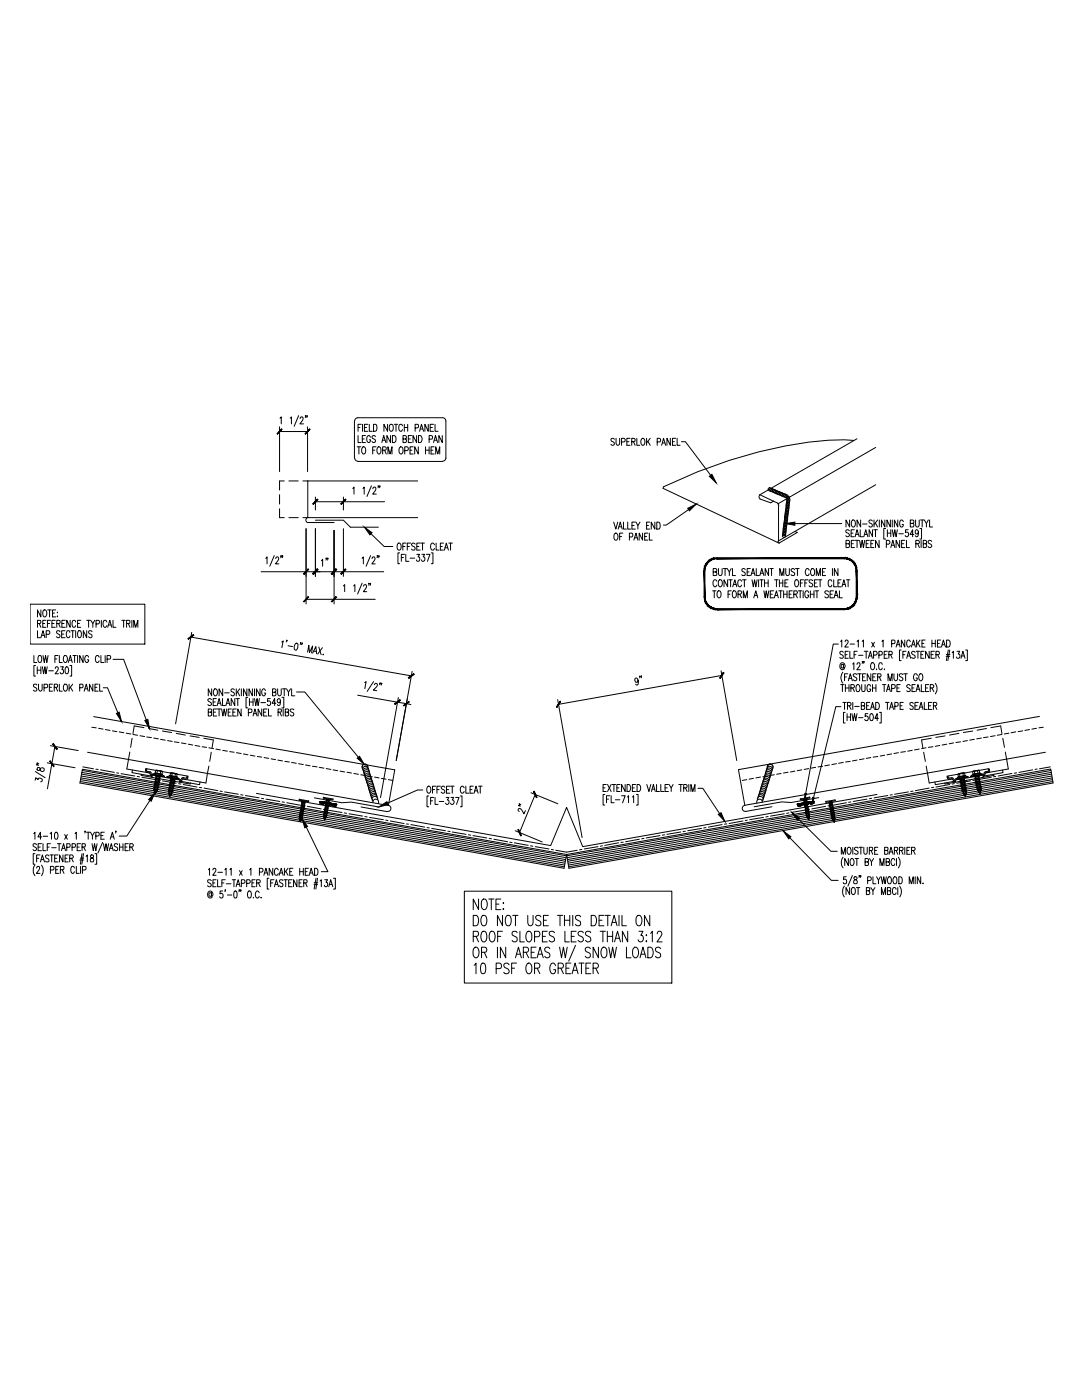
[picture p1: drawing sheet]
<svg xmlns="http://www.w3.org/2000/svg" width="216mm" height="279mm" viewBox="0 0 216 279" stroke-linecap="round" stroke-linejoin="round" font-family="sans-serif">
<g fill="none" stroke="#000" stroke-width=".2">
<path d="M55.8 86.1h5.6M55.8 85.2v8.9M55.8 98.7v1.9M55.9 83.5l.2-.3v1.4M56.7 96h-.9v1.8M57.6 96h1.9M57.9 83.5l.3-.3v1.4M59.6 82.9l-.9 2.2M59.9 83.5l.2-.3h.2l.2 .3-.1 .4-.6 .7h.8M60.4 96h22.9M61 83l-.1 .3M61.3 83l-.1 .3"/>
<path d="M61.4 85.2v8.9M61.4 96v7.3h21.9M62.9 99.2v2.6M68.5 99.2v2.6M70.4 97.5l.2-.3v1.4M70.7 84v7.4M70.8 91.4a.66 .66 0 0 0 .6 .6M71.3 89.2h.7M71.4 83.4h16.9a.66 .66 0 0 1 .7 .6M71.4 92.1h16.9M71.4 83.4a.66 .66 0 0 0-.6 .6M71.4 86.9v1.4h.6"/>
<path d="M71.4 85.3h.4M71.6 89.2v1.4M72.1 84.7h-.7v1.4M72.3 87.6h.4M72.3 84.7v1.4M72.4 89.3l.1-.1a.75 .75 0 0 1 .5 .7 .75 .75 0 0 1-.5 .7 .99 .99 0 0 1-.1-1.3zM72.4 97.5l.3-.3v1.4M72.7 85.3h.4M72.9 86.9h-.6v1.4h.6M73.4 84.7h-.7v1.4h.7M73.7 84.7v1.4h.6M73.9 87.3a.4 .4 0 0 0-.5-.4 .4 .4 0 0 0-.2 .6v.3a.41 .41 0 0 0 .4 .5 .41 .41 0 0 0 .3-.5h-.2"/>
<path d="M74.1 97l-.9 2.1M74.4 89.8h.4M74.4 97.6l.2-.4h.2l.2 .3-.1 .4-.5 .7h.7M74.5 84.7a.74 .74 0 0 1 .8 .5 .74 .74 0 0 1-.3 .8l-.5 .1zM74.9 87.1a.35 .35 0 0 0-.5-.2 .35 .35 0 0 0-.1 .6l.4 .1a.36 .36 0 0 1 .1 .6 .36 .36 0 0 1-.6-.1M75 89.2h-.6v1.4M75.4 89.3l.1-.1a.75 .75 0 0 1 .5 .7 .75 .75 0 0 1-.5 .7 .99 .99 0 0 1-.1-1.3zM75.5 97l-.1 .3M75.8 97l-.1 .3M76.2 88.3l.4-1.4 .4 1.4M76.3 87.9h.5M76.4 89.8h.6v-.5l-.6-.1v1.4"/>
<path d="M76.7 89.8l.4 .8M77.3 84.7v1.4l-.7-1.4v1.4M77.4 90.6v-1.4l.4 1.4 .4-1.4v1.4M77.9 84.7h.1a.73 .73 0 0 1 .5 .5 .73 .73 0 0 1-.2 .8l-.1 .1a.78 .78 0 0 1-.6-.6 .78 .78 0 0 1 .3-.8zM77.9 86.9v1.4l-.7-1.4v1.4M78.3 86.9a.7 .7 0 0 1 .7 .7 .7 .7 0 0 1-.7 .7zM78.7 84.7h.7M79 84.7v1.4M79.7 89.4l.2-.2a.75 .75 0 0 1 .5 .7 .75 .75 0 0 1-.5 .7l-.3-.5zM80.3 85a.4 .4 0 0 0-.5-.3 .4 .4 0 0 0-.2 .5v.3a.4 .4 0 0 0 .2 .6 .4 .4 0 0 0 .5-.4M80.4 87.6l.6-.1 .1-.4-.7-.2v1.4l.7-.1v-.3l-.2-.3M80.7 85.3h.7"/>
<path d="M80.7 84.7v1.4M80.8 89.9l.6-.1v-.5l-.6-.1v1.4M81.4 84.7v1.4M81.5 87.6h.4M81.8 89.8h.4M82.1 86.9h-.6v1.4h.6M82.5 89.2h-.7v1.4h.7M82.8 85.4l.7-.1-.1-.6h-.6v1.4M83.1 86.9v1.4l-.7-1.4v1.4M83.5 89.2v1.4l-.8-1.4v1.4M83.5 86.9a.7 .7 0 0 1 .7 .7 .7 .7 0 0 1-.7 .7zM83.7 86.1l.4-1.4 .4 1.4"/>
<path d="M83.8 85.6h.6M84.9 89.8h.7M84.9 89.2v1.4M85.5 84.7v1.4l-.7-1.4v1.4M85.6 87.6h.6l.1-.5-.7-.2v1.4M85.6 89.2v1.4M85.8 85.3h.5M86 89.8h.4M86.5 88.3l.4-1.4 .4 1.4M86.5 84.7h-.7v1.4h.7M86.6 89.2h-.6v1.4h.6M86.6 87.9h.6"/>
<path d="M86.8 84.7v1.4h.6M86.9 90.6v-1.4l.5 1.4 .3-1.4v1.4M88.3 86.9v1.4l-.7-1.4v1.4M89 84v7.4a.66 .66 0 0 1-.7 .6M122.6 87.7a.35 .35 0 0 0-.5-.2 .35 .35 0 0 0-.1 .5l.4 .2a.36 .36 0 0 1 .1 .6 .36 .36 0 0 1-.6-.1M122.9 87.5v1l.3 .4 .4-.2v-1.2M124 88.2h.6l.1-.6-.7-.1v1.4M125.1 88.2h.4M125.7 87.5h-.6v1.4h.6M126.1 88.2l.5-.1 .1-.5-.6-.1v1.4M126.4 88.2l.3 .7M127.1 87.5v1.4h.6"/>
<path d="M128.2 87.5a.73 .73 0 0 1 .5 .7 .73 .73 0 0 1-.5 .7 .95 .95 0 0 1 0-1.4zM129 87.5v1.4M129.3 88.1l.4 .8M129.7 87.5l-.7 .9M131.1 88.2h.6l.1-.6-.7-.1v1.4M132 88.9l.4-1.4 .4 1.4M132.2 88.4h.5M133.8 87.5v1.4l-.7-1.4v1.4M134.2 88.2h.4M134.8 87.5h-.6v1.4h.6M135.1 87.5v1.4h.6M136 88.2h.8l5 6.6"/>
<path d="M151.6 98.7l3.3 1.6M151.7 98.7l-.2 .4 .2 .5 2.1 .7 .6-.3M170.4 87.9a49 49 0 0 0-13.7 1.1 94.2 94.2 0 0 0-24.3 8.3l-.1 .2 23 10.8M171 87.6l-19.4 11.1M174.7 96.7l-19.4 11.3M174.7 89.3l-19.5 11.3M52.1 114.1h11.8M53 111.4l.3-.3v1.4M54.7 110.9l-.9 2.1M55 111.5a.32 .32 0 0 1 .5-.3 .32 .32 0 0 1 .1 .5l-.6 .8h.7M55.8 101.5v1.8h.9M56.1 111h-.1h.1l-.1 .3"/>
<path d="M56.4 111h-.1h.1l-.1 .3M57.6 103.3h1.9M60.4 103.3h1a.53 .53 0 0 0-.4 .5 .53 .53 0 0 0 .4 .5M61.1 119.6h13.8M61.1 105.5v15M61.4 104.3h5.3M62.9 103.8h5.6l1.4 1.4h5.6M62.9 100.1h13.8M62.9 114.1h13.7M62.9 105.5v9.5M64.1 111.9l.3-.3v1.4M65.1 111.4h-.1h.1l-.1 .4"/>
<path d="M65.4 111.4l-.1 .4M66.7 105.8v14.7M68.5 116.9l.3-.2v1.4M68.5 105.5v9.5M70.6 116.9l.2-.2v1.4M72.2 111.4l.3-.3v1.4M72.2 116.4l-.8 2.1M72.5 117l.2-.3h.3l.1 .4-.6 1h.7M73.6 116.5v.3M73.9 116.5v.3M73.9 110.9l-.8 2.1M74 106.5l2.7 2.6h1.7"/>
<path d="M74.2 111.5a.32 .32 0 0 1 .5-.3 .32 .32 0 0 1 .1 .5l-.6 .8h.7M75.3 111h-.1h.1l-.1 .3M75.6 111v.3M79.3 108.6l.2-.2a.73 .73 0 0 1 .6 .7 .73 .73 0 0 1-.6 .7l-.3-.5zM79.7 110.3h-.3v2.2h.3M80.1 111.3h.4M80.4 109.1h.4M80.7 110.6h-.6v1.4M81 110.6v1.4h.6M81 108.4h-.6v1.4M81.3 109.1h.4M81.8 111.4h.9"/>
<path d="M81.9 108.4h-.6v1.4M82.8 108.6a.37 .37 0 0 0-.4-.2 .37 .37 0 0 0-.3 .3l.7 .6a.32 .32 0 0 1-.2 .5l-.4-.1-.1-.1M83.2 110.6h.5l-.3 .5a.42 .42 0 0 1 .3 .6 .42 .42 0 0 1-.5 .2l-.1-.2M83.2 109.1h.4M83.8 108.4h-.6v1.4h.6M84 108.4h.7M84.2 110.6h.5l-.3 .5a.42 .42 0 0 1 .4 .6 .42 .42 0 0 1-.6 .2l-.1-.2M84.3 108.4v1.4M85.1 110.6h.7l-.5 1.4M86 110.3h.4v2.2h-.4M86.7 108.7a.4 .4 0 0 0-.5-.3 .4 .4 0 0 0-.3 .5v.4a.39 .39 0 0 0 .3 .5 .39 .39 0 0 0 .5-.4M87 108.4v1.4h.6"/>
<path d="M87.9 109.1h.4M88.5 108.4h-.6v1.4h.6M88.7 109.8l.4-1.4 .4 1.4M88.8 109.3h.5M89.6 108.4h.7M89.9 108.4v1.4M122.5 104.2l.4 1.4 .4-1.4M122.6 106.6l.2-.2a.73 .73 0 0 1 .5 .7 .73 .73 0 0 1-.5 .7l-.3-.5zM123.3 105.6l.5-1.4 .3 1.4M123.5 105.1h.5M123.6 107.1h.4M124.3 106.4h-.7v1.4"/>
<path d="M124.4 104.2v1.4h.6M125.3 104.2v1.4h.5M125.6 107.2l.6-.1v-.6l-.6-.1v1.4M126.1 104.9h.4M126.5 107.8l.4-1.4 .4 1.4M126.6 107.3h.5M126.8 104.2h-.7v1.4h.7M126.9 104.2l.4 .7v.7M127.7 104.2l-.4 .7M128.2 106.4v1.4l-.7-1.4v1.4M128.6 107.1h.4M129 104.9h.4"/>
<path d="M129.3 106.4h-.7v1.4h.7M129.6 106.4v1.4h.6M129.7 104.2h-.7v1.4h.7M130.7 104.2v1.4l-.8-1.4v1.4M131 104.2a.77 .77 0 0 1 .8 .5 .77 .77 0 0 1-.2 .9h-.6zM137.4 101.7l-4.4 3.1h-.6M142.2 117.9h.7M142.3 114.1h.6l.1-.5-.7-.1v1.4l.6-.1 .1-.4-.2-.3M142.5 117.9v1.4M143 116a.4 .4 0 0 0-.5-.3 .4 .4 0 0 0-.2 .5v.4a.4 .4 0 0 0 .2 .5 .4 .4 0 0 0 .5-.3M143.3 118l.1-.1a.75 .75 0 0 1 .5 .6 .75 .75 0 0 1-.2 .7l-.1 .1a.78 .78 0 0 1-.6-.6 .78 .78 0 0 1 .3-.7zM143.4 113.5v1.2l.3 .2 .2-.1 .2-.3v-1"/>
<path d="M143.4 115.9l.2-.2a.73 .73 0 0 1 .6 .6 .73 .73 0 0 1-.3 .7l-.1 .1a.78 .78 0 0 1-.4-1.2zM144.3 113.5h.7M144.7 113.5v1.4M145.1 113.5l.4 .6v.8M145.2 115.7v1.4l-.7-1.4v1.4M145.3 118.6h.4M145.4 115.7h.7M145.8 115.7v1.4M145.9 117.9h-.6v1.4M145.9 113.5l-.4 .6M146.2 113.5v1.4h.6M146.2 117.1l.4-1.4 .4 1.4"/>
<path d="M146.3 118l.1-.1a.75 .75 0 0 1 .6 .6 .75 .75 0 0 1-.3 .7l-.1 .1a.78 .78 0 0 1-.5-.6 .78 .78 0 0 1 .2-.7zM146.4 116.6h.5M147.3 118.6l.6-.1 .1-.2-.1-.3-.6-.1v1.4M147.6 118.6l.4 .7M148 116a.4 .4 0 0 0-.5-.3 .4 .4 0 0 0-.3 .5v.4a.4 .4 0 0 0 .3 .5 .4 .4 0 0 0 .5-.3M148.2 115.7h.7M148.3 119.3v-1.4l.4 1.4 .4-1.4v1.4M148.5 115.7v1.4M148.7 113.7a.35 .35 0 0 0-.5-.2 .35 .35 0 0 0-.1 .5l.4 .2a.37 .37 0 0 1 .2 .6 .37 .37 0 0 1-.6 0l-.1-.1M149.1 114.1h.4M149.7 113.5h-.6v1.4h.6M149.8 114.9l.5-1.4 .4 1.4"/>
<path d="M150 114.4h.5M150.1 115.7l.2 1.4 .3-1.4 .2 1.4 .3-1.4M150.4 119.3l.4-1.4 .4 1.4M150.6 118.8h.5M150.9 113.5v1.4h.6M151.4 115.7v1.4M151.6 114.9l.4-1.4 .4 1.4M151.6 115.7h.7M151.8 114.4h.5M152 115.7v1.4M152.4 117.9l.3 1.4 .2-1.4 .2 1.4 .3-1.4M152.6 115.7v1.4"/>
<path d="M152.6 116.3h.7M153.3 115.7v1.4M153.4 113.5v1.4l-.7-1.4v1.4M153.6 113.5h.7M153.7 118.6h.4M154 113.5v1.4M154.4 117.9h-.7v1.4h.7M154.5 119.3l.4-1.4 .4 1.4M154.5 115.7h.8M154.7 118.8h.4M154.9 115.7v1.4M155 100.3l.4 .6"/>
<path d="M155.3 100.9v7.1l-.1 .1 .2 .3h.2M155.4 117.9h.7M155.5 116.3h.7M155.5 115.7v1.4M155.6 114.9v-1.4l.4 1.4 .4-1.4v1.4M155.8 117.9v1.4M156.2 115.7v1.4M156.4 118.6h.6M156.4 117.9v1.4M156.6 116.3h.4M156.8 113.5v1l.3 .4 .4-.2v-1.2M157 117.9v1.4"/>
<path d="M157.3 115.7h-.7v1.4h.7M157.5 118.6h.3M158.1 117.9h-.6v1.4h.6M158.4 118.6l.6-.1 .1-.2-.1-.3-.6-.1v1.4M158.6 113.7a.37 .37 0 0 0-.4-.2 .37 .37 0 0 0-.4 .3l.8 .7v.2l-.3 .2-.5-.2M158.6 104.5h9.4M158.6 106.1l.5 .2-3.6 2M158.7 115.8l.2-.1a.72 .72 0 0 1 .5 .7 .72 .72 0 0 1-.5 .7 1.05 1.05 0 0 1-.2-1.3zM158.7 118.6l.4 .7M158.7 113.5h.8M159.1 113.5v1.4M159.3 117.9h.7"/>
<path d="M159.7 117.9v1.4M159.7 116.3h.4M160.3 117.9v1.4M160.3 115.7h-.6v1.4M160.6 116.3h.4M161.2 115.7h-.6v1.4M161.4 118.3a.39 .39 0 0 0-.5-.4 .39 .39 0 0 0-.3 .5v.4a.41 .41 0 0 0 .4 .5 .41 .41 0 0 0 .4-.5h-.3M161.4 113.8l-.2-.3a.73 .73 0 0 0-.5 .7 .73 .73 0 0 0 .5 .7l.2-.4M161.7 118.6h.7M161.7 117.9v1.4M162 113.6v-.1a.73 .73 0 0 1 .6 .7 .73 .73 0 0 1-.6 .7 .93 .93 0 0 1 0-1.3zM162.2 115.9l-.3-.2-.5 .2 .1 .3 .5 .3a.37 .37 0 0 1 0 .6 .37 .37 0 0 1-.6-.2"/>
<path d="M162.4 117.9v1.4M162.5 116.3h.4M162.6 117.9h.8M162.9 114.9v-1.4l.4 1.4 .4-1.4v1.4M163 117.9v1.4M163.1 115.7h-.6v1.4h.6M163.3 115.7h.7M163.6 115.7v1.4M164.1 114.1h.4M164.7 113.5h-.6v1.4h.6M165.3 118.1l-.3-.2-.3 .1-.1 .1 .2 .4 .5 .3v.3a.4 .4 0 0 1-.4 .2 .4 .4 0 0 1-.3-.2M165.6 118.6h.5"/>
<path d="M166 116l-.2-.3a.75 .75 0 0 0-.6 .6 .75 .75 0 0 0 .2 .7l.4 .1 .2-.3M166.1 113.5v1.4M166.3 117.9h-.7v1.4h.7M166.4 115.7v1.4h.5M166.4 119.3l.4-1.4 .4 1.4M166.6 118.8h.5M167.2 113.5v1.4l-.7-1.4v1.4M167.2 116.3h.4M167.5 117.9v1.4h.6M167.8 115.7h-.6v1.4h.6M168 117.1l.4-1.4 .4 1.4M168.1 116.6h.5"/>
<path d="M168.8 108.5h.6l.1-.5-.2-.2h-.5v1.5h.5l.2-.2v-.5l-.2-.1M168.9 115.7h.7M169.2 115.7v1.4M169.5 105.9a.37 .37 0 0 0-.4-.2 .37 .37 0 0 0-.3 .4l.1 .2 .5 .3 .1 .3a.4 .4 0 0 1-.4 .2 .4 .4 0 0 1-.3-.2M169.5 103.8v1.4l-.7-1.4v1.4M169.8 106.4h.4M169.9 108.5h.4M170.1 103.9l.1-.1a.73 .73 0 0 1 .5 .7 .73 .73 0 0 1-.5 .7 .93 .93 0 0 1-.1-1.3zM170.5 105.7h-.7v1.4h.7M170.5 107.8h-.6v1.5h.6M170.6 107.1l.4-1.4 .4 1.4M170.7 107.8h.7"/>
<path d="M170.8 106.7h.5M171 107.8v1.5M171.5 107.8l.3 1.5 .2-1.5 .3 1.5 .2-1.5M171.6 105.7v1.4h.7M171.7 103.8v1.4l-.7-1.4v1.4M172.1 104.6h.9M172.4 107.1l.3-1.4 .5 1.4M172.5 106.7h.5M172.8 108.5h.4M173.5 107.8h-.7v1.5h.7M173.8 108.5h.3M174.1 104a.37 .37 0 0 0-.4-.2 .37 .37 0 0 0-.3 .2l.1 .3 .5 .4a.32 .32 0 0 1-.2 .5l-.3-.1-.1-.1"/>
<path d="M174.1 105.7v1.4l-.7-1.4v1.4M174.4 105.7h.7M174.4 107.8h-.6v1.5h.6M174.4 103.8v1.4M174.7 104.4l.4 .8M174.7 105.7v1.4M175.1 103.8l-.7 .9M175.4 107.8v1.5l-.7-1.5v1.5M175.5 103.8v1.4M176.6 103.8v1.4l-.7-1.4v1.4M176.7 105.5h-.4v2.1h.4M176.9 108.6l.6-.1 .1-.4-.2-.2-.5-.1v1.5"/>
<path d="M177.1 105.7v1.4M177.1 106.4h.6M177.7 103.8v1.4l-.7-1.4v1.4M177.7 109.3l.5-1.5 .3 1.5M177.7 105.7v1.4M177.9 108.8h.5M178 105.7l.3 1.4 .2-1.4 .3 1.4 .3-1.4M178 103.8v1.4M179.1 103.8v1.4l-.6-1.4v1.4M179.4 106.5h.8M179.5 107.8v1.5l-.7-1.5v1.5M179.9 108.5h.4"/>
<path d="M180.2 104.1v-.1a.33 .33 0 0 0-.4-.2 .33 .33 0 0 0-.2 .3l-.1 .6a.38 .38 0 0 0 .4 .5 .38 .38 0 0 0 .3-.5h-.2M180.5 107.8h-.6v1.5h.6M180.9 107.8v1.5h.6M181.2 105.7h-.5v.6a.41 .41 0 0 1 .6 .4 .41 .41 0 0 1-.6 .3l-.1-.1M181.6 104.5l.7-.1v-.5l-.7-.1v1.4l.7-.1 .1-.4-.3-.2M182.4 106.7h-.8l.5-1v1.4M182.7 103.8v1l.3 .4 .2-.1 .2-.3v-1M182.7 108.5h.6l.1-.5-.2-.2h-.5v1.5M183.1 108.5l.4 .8M183.2 106.2l-.1 .3a.38 .38 0 0 1-.5-.3 .38 .38 0 0 1 .5-.4l.1 .4a.66 .66 0 0 1-.3 .9l-.2-.2M183.5 105.5h.4v2.1h-.4M183.7 103.8h.6"/>
<path d="M183.8 107.8v1.5M184 103.8v1.4M184.2 108.5h.6v-.6l-.6-.1v1.5l.6-.1 .1-.4-.3-.3M184.4 103.8l.5 .7v.7M185.2 103.8l-.3 .7M185.5 103.8v1.4h.6M185.9 108a.37 .37 0 0 0-.4-.2 .37 .37 0 0 0-.3 .4l.1 .2 .5 .2a.37 .37 0 0 1 0 .6 .37 .37 0 0 1-.6-.1M6 120.6h22.9v7.9h-22.9zM6.8 130.8v1.4h.6M7.1 132.8h-.3v2.1h.3M7.4 136.7a.35 .35 0 0 0-.6-.1 .35 .35 0 0 0 0 .5l.5 .3 .1 .3a.37 .37 0 0 1-.4 .2 .37 .37 0 0 1-.3-.2M7.4 133.1v1.4"/>
<path d="M7.4 133.7h.8M7.5 124.4h.6v-.6h-.6v1.4M7.5 125.9v1.4h.6M7.7 136.5v1l.3 .4 .4-.2v-1.2M7.7 130.9l.3-.1a.82 .82 0 0 1-.1 1.4 1.05 1.05 0 0 1-.2-1.3zM7.8 124.4l.4 .8M8.2 121.7v1.4l-.7-1.4v1.4M8.2 127.3l.4-1.4 .4 1.4M8.2 133.1v1.4M8.3 126.8h.5M8.5 133.1l.2 1.4 .3-1.4 .2 1.4 .2-1.4M8.5 124.4h.4"/>
<path d="M8.6 130.8l.2 1.4 .3-1.4 .2 1.4 .3-1.4M8.7 121.8l.1-.1a.72 .72 0 0 1 .6 .7 .72 .72 0 0 1-.6 .7 1.05 1.05 0 0 1-.1-1.3zM8.8 137.3l.7-.2-.1-.5-.6-.1v1.4M9.2 123.8h-.7v1.4h.7M9.2 126.6l.7-.1-.1-.6h-.6v1.4M9.5 124.4h.4M9.5 121.7h.7M9.7 133.9h1M9.8 137.2h.5M9.9 121.7v1.4M10.1 123.8h-.6v1.4M10.4 124.4h.4"/>
<path d="M10.5 136.5h-.7v1.4h.7M10.5 122.4h.4M10.8 137.2l.6-.1v-.5l-.6-.1v1.4M11 131.5h.3M11 133.4l.1-.2 .4-.1 .1 .4-.6 1h.7M11 123.8h-.6v1.4h.6M11.1 121.7h-.6v1.4h.6M11.2 137.2l.3 .7M11.3 124.4h.6v-.6h-.6v1.4M11.5 122.2h.1M11.5 123v.1zM11.6 130.8h-.6v1.4"/>
<path d="M11.7 124.4l.3 .8M11.8 130.8v1.4h.6M11.8 136.5v1.4h.6M12 126.1l-.3-.2h-.3l-.1 .2 .2 .4 .4 .2 .1 .4a.37 .37 0 0 1-.4 .2 .37 .37 0 0 1-.3-.2M12.1 133.1h.5l-.3 .5a.4 .4 0 0 1 .4 .6 .4 .4 0 0 1-.7 0M12.3 126.5h.4M12.3 124.4h.5M12.9 130.9a.66 .66 0 0 1 .6 .4 .66 .66 0 0 1-.2 .7l-.1 .2a.78 .78 0 0 1-.6-.6 .78 .78 0 0 1 .3-.7zM12.9 136.6v-.1a.75 .75 0 0 1 .6 .6 .75 .75 0 0 1-.3 .8 .78 .78 0 0 1-.6-.5 .78 .78 0 0 1 .3-.8zM13 125.9h-.7v1.4h.7M13 123.8h-.7v1.4h.7M13.2 133.2l.1-.1a.85 .85 0 0 1 .1 1.4h-.1a1.03 1.03 0 0 1-.1-1.3z"/>
<path d="M13.6 132.2l.4-1.4 .4 1.4M13.8 131.8h.5M13.8 136.5v1.4M14 132.8h.3v2.1h-.3M14 126.2a.37 .37 0 0 0-.5-.3 .37 .37 0 0 0-.3 .5l.1 .7a.33 .33 0 0 0 .4 .2 .33 .33 0 0 0 .3-.4M14 123.8v1.4l-.7-1.4v1.4M14 137.1l.5 .8M14.2 125.9h.6M14.5 136.5l-.7 1M14.5 125.9v1.4M14.5 130.8h.7M14.9 130.8v1.4"/>
<path d="M15.1 124.1a.37 .37 0 0 0-.5-.3 .37 .37 0 0 0-.2 .5l.1 .7a.33 .33 0 0 0 .3 .2 .33 .33 0 0 0 .3-.3M15.1 125.9v1.4M15.5 130.8v1.4M15.5 124.4h.4M15.6 125.9h.3a.82 .82 0 0 1-.1 1.4 1.05 1.05 0 0 1-.2-1.4zM15.9 137.3l.6-.2v-.5l-.6-.1v1.4M16.1 123.8h-.6v1.4h.6M16.6 130.8v1.4l-.7-1.4v1.4M16.8 137.9l.4-1.4 .4 1.4M17 137.5h.4M17.3 125.9v1.4l-.7-1.4v1.4M17.3 123.8h.7"/>
<path d="M17.7 131.2a.39 .39 0 0 0-.5-.4 .39 .39 0 0 0-.3 .5v.4a.41 .41 0 0 0 .4 .5 .41 .41 0 0 0 .4-.5h-.3M17.7 123.8v1.4M18.1 123.8l.4 .6v.8M18.4 126.1l-.3-.2h-.3l-.1 .2 .2 .4 .4 .2 .1 .4a.37 .37 0 0 1-.4 .2 .37 .37 0 0 1-.3-.2M18.5 136.5v1.4l-.6-1.4v1.4M18.9 123.8l-.4 .6M19 137.2h.3M19.2 124.5l.6-.1v-.6h-.6v1.4M19.6 136.5h-.6v1.4h.6M19.8 131.2a.39 .39 0 0 0-.5-.4 .39 .39 0 0 0-.3 .5v.4a.4 .4 0 0 0 .3 .5 .4 .4 0 0 0 .5-.3M19.9 136.5v1.4h.6M20.1 130.8v1.4h.6"/>
<path d="M20.2 123.8v1.4M20.6 137.3h.8l2.1 5M21 130.8v1.4M21.3 124.1a.39 .39 0 0 0-.5-.3 .39 .39 0 0 0-.2 .5v.3a.4 .4 0 0 0 .2 .6 .4 .4 0 0 0 .5-.3M21.4 131.5l.6-.1v-.5l-.6-.1v1.4M21.5 125.2l.4-1.4 .4 1.4M21.7 124.7h.5M22.5 131.6h2.2l4.5 12.1M22.5 123.8v1.4h.6M24.3 123.8h.7M24.7 123.8v1.4M25.3 124.4h.6v-.6h-.6v1.4"/>
<path d="M25.6 124.4l.3 .8M26.3 123.8v1.4M26.7 125.2v-1.4l.4 1.4 .4-1.4v1.4M38.1 127.1l44 7.8M38.3 126.2l-3.3 18.3M42.2 139.6a.37 .37 0 0 0-.4-.2 .37 .37 0 0 0-.3 .4l.6 .5a.38 .38 0 0 1-.1 .5 .38 .38 0 0 1-.5-.2M42.2 137.5v1.4l-.6-1.4v1.4M42.8 137.6l.1-.1a.73 .73 0 0 1 .5 .7 .73 .73 0 0 1-.5 .7 .95 .95 0 0 1-.1-1.3zM43.2 139.4h-.7v1.4h.7M44.4 139.4v1.4h.6M44.4 137.5v1.4l-.7-1.4v1.4M44.8 138.3h.9"/>
<path d="M46.8 137.7a.35 .35 0 0 0-.5-.2 .35 .35 0 0 0-.1 .5l.4 .2a.37 .37 0 0 1 .1 .6 .37 .37 0 0 1-.6-.1M46.8 139.4v1.4l-.7-1.4v1.4M47.1 139.4h.7M47.1 137.5v1.4M47.4 138.1l.4 .8M47.4 139.4v1.4M47.8 137.5l-.7 .9M48.2 137.5v1.4M49.3 137.5v1.4l-.7-1.4v1.4M49.4 139.2h-.3v2.1h.3M49.8 139.4v1.4M50.4 137.5v1.4l-.7-1.4v1.4"/>
<path d="M50.5 139.4v1.4M50.8 139.4l.2 1.4 .3-1.4 .2 1.4 .3-1.4M50.8 137.5v1.4M51.9 137.5v1.4l-.7-1.4v1.4M53 137.8a.4 .4 0 0 0-.5-.3 .4 .4 0 0 0-.3 .5v.3a.41 .41 0 0 0 .4 .6 .41 .41 0 0 0 .4-.6h-.3M53.9 139.4h-.5v.6a.41 .41 0 0 1 .6 .3 .41 .41 0 0 1-.6 .4l-.1-.1M54.4 138.1h.6v-.5l-.6-.1v1.4l.6-.2v-.4l-.2-.2M55.4 137.5v1l.3 .4 .4-.2v-1.2M56 139.9l-.2 .3a.38 .38 0 0 1-.5-.3 .38 .38 0 0 1 .5-.4l.2 .4a.66 .66 0 0 1-.4 .9l-.2-.2M56.2 128.1l.3-.2-.3 1.4M56.2 139.2h.4v2.1h-.4M56.4 137.5h.7"/>
<path d="M56.7 137.5v1.4M57.2 137.5l.4 .6v.8M57.3 127.8l-.2 .3M57.5 128.9l.9 .1M58 137.5l-.4 .6M58.2 137.5v1.4h.6M59 128.4h.3a1.02 1.02 0 0 1-.3 1.4l-.1-.1a.98 .98 0 0 1 .1-1.3zM59.2 138.1h1.6l10.7 13M60 128.3l-.1 .3M60.3 128.4l-.2 .3M61.4 130.1l.2-1.3 .2 1.4 .6-1.3-.2 1.4M62.4 130.4l.6-1.4 .2 1.5"/>
<path d="M62.6 129.9l.5 .1M63.6 129.1l.5 1.6M64.3 129.3l-.9 1.2M64.5 130.6v.1zM71.4 138.7l10.6 1.9M72.8 136.2l.3-.2-.3 1.4M74.5 136l-1.2 2M74.7 136.7l.2-.3a.38 .38 0 0 1 .4 .3 .38 .38 0 0 1-.2 .4l-.6 .6 .7 .2M75.9 136.3l-.2 .4M76.2 136.4l-.2 .3M79.5 139.2l-3.6 20M82.2 134l-3.1 17.8 2.2-12.3"/>
<path d="M111.3 139.6l4.8 27.5M127.3 135.7l-.1 .4a.42 .42 0 0 1-.5-.2 .42 .42 0 0 1 .2-.6 .82 .82 0 0 1 .2 1.4l-.2-.2M127.7 135h-.1h.1v.3M128 134.9h-.1h.1v.4M143.9 133.9l3.1 17.9M144 134.8l-32.6 5.8M167.3 128.5h-1l-5.5 29.8M167.7 128l.3-.3v1.4M167.8 136.6h.6M168.1 136.6v1.4M168.2 134.2a1.7 1.7 0 0 0 0 2.1M168.3 130.2a.35 .35 0 0 0-.6-.2 .35 .35 0 0 0 .1 .6l.3 .1a.37 .37 0 0 1 .1 .6 .37 .37 0 0 1-.5 0l-.1-.1"/>
<path d="M168.3 132.8l-.1-.2a.36 .36 0 0 0-.4 .4 .36 .36 0 0 0 .4 .3l.1-.2M168.3 132.6l.1 .7a.57 .57 0 0 0 .2-.7 .57 .57 0 0 0-.8-.3 .57 .57 0 0 0-.2 .8 .51 .51 0 0 0 .3 .5 .51 .51 0 0 0 .6-.2M168.5 135.1h.4M168.6 128.1l.1-.2a.33 .33 0 0 1 .4-.1 .33 .33 0 0 1 .1 .5l-.6 .8h.7M168.6 130.7h.4M168.7 136.6v1.4M168.7 137.3h.7M169.1 134.5h-.6v1.4M169.3 135.9l.4-1.4 .4 1.4M169.3 130h-.7v1.4h.7M169.4 135.4h.5M169.4 136.6v1.4"/>
<path d="M169.6 130v1.4h.6M169.6 128.5h.9M169.8 137.3l.6-.1 .1-.2-.1-.2-.6-.2v1.4M170.1 132.5l.3-.2v1.4M170.1 137.3l.4 .7M170.4 130.7h.4M171 134.6l-.3-.1-.4 .1v.3l.7 .5a.38 .38 0 0 1-.3 .5 .38 .38 0 0 1-.4-.2M171 136.7l.1-.1a.73 .73 0 0 1 .5 .7 .73 .73 0 0 1-.5 .7 .98 .98 0 0 1-.1-1.3zM171 128l.3-.3v1.4M171 132.6l.2-.3h.3l.1 .2-.1 .5-.5 .7h.7M171.1 130h-.7v1.4M171.1 134.5h.8"/>
<path d="M171.3 130.8h.9M171.5 134.5v1.4M171.9 136.6l.1 1.3 .2 .1 .4-.1v-1.3M172 128l.3-.3v1.4M172.1 132.1l-.1 .3M172.1 135.1h.4M172.4 132.1l-.1 .3M172.5 130h.7M172.7 134.5h-.6v1.4h.6M172.8 130v1.4M173.3 131.4l.4-1.4 .4 1.4M173.4 130.9h.5"/>
<path d="M173.7 137v-.2a.33 .33 0 0 0-.4-.2 .33 .33 0 0 0-.3 .4v.5a.38 .38 0 0 0 .4 .5 .38 .38 0 0 0 .3-.5h-.2M173.8 134.5v1.4l-.8-1.4v1.4M173.9 132.3a.66 .66 0 0 1 .7 .4 .66 .66 0 0 1-.2 .7l-.2 .3a.78 .78 0 0 1-.5-.6 .78 .78 0 0 1 .2-.8zM173.9 128.2l.6 .9M174.1 137.3h.7M174.1 136.6v1.4M174.1 135.1h.5M174.3 130.7l.6-.1 .1-.3-.1-.2-.6-.1v1.4M174.5 128.2l-.6 .9M174.8 136.6v1.4M174.8 134.5h-.7v1.4h.7M174.9 133.5h.1"/>
<path d="M175.1 135.1h.6v-.6h-.6v1.4M175.4 130.7l.6-.1v-.5l-.6-.1v1.4M175.5 135.1l.3 .8M176 128l.2-.3v1.4M176.1 132.6a.37 .37 0 0 0-.5-.3 .37 .37 0 0 0-.3 .5l.1 .6a.33 .33 0 0 0 .4 .3 .33 .33 0 0 0 .3-.4M176.1 136.6h.7M176.5 133.5h.1M176.4 136.6v1.4M176.4 130.7h.4M176.9 138l.4-1.4 .4 1.4M177 137.6h.5M177.1 130h-.7v1.4h.7"/>
<path d="M177.2 135.9v-1.4l.4 1.4 .4-1.4v1.4M177.4 130.7l.6-.1v-.5l-.6-.1v1.4M177.7 130.7l.3 .7M177.9 137.4l.6-.1 .1-.5-.7-.2v1.4M177.9 128.5l.6-.1v-.5l-.6-.2v1.4M178.4 134.5v.9l.3 .5 .4-.2v-1.2M178.8 129.1l.4-1.4 .4 1.4M179 137.3h.4M179 128.7h.5M179.6 136.6h-.6v1.4h.6M179.8 129.7h-.3v2.1h.3M180.2 134.6l-.3-.1-.5 .1 .1 .3 .7 .5a.38 .38 0 0 1-.3 .5 .38 .38 0 0 1-.5-.2"/>
<path d="M180.2 130.7h.3M180.3 134.5h.7M180.5 127.7v1.4l-.6-1.4v1.4M180.7 134.5v1.4M180.8 130h-.6v1.4M180.9 131.4l.4-1.4 .4 1.4M181 130.9h.6M181.6 136.8a.37 .37 0 0 0-.4-.2 .37 .37 0 0 0-.3 .4l.7 .6v.3l-.2 .1-.5-.1M181.6 128.1l-.2-.4a.77 .77 0 0 0-.3 1.3l.3 .1 .2-.3M181.8 129.1l.5-1.4 .4 1.4M182 137.3h.4M182 128.7h.5"/>
<path d="M182.6 136.6h-.6v1.4h.6M182.6 130.2a.37 .37 0 0 0-.4-.2 .37 .37 0 0 0-.3 .3l.7 .7v.2l-.2 .2-.5-.2M182.8 138l.4-1.4 .4 1.4M182.8 130h.7M182.9 137.6h.5M182.9 127.7v1.4M183 134.8a.39 .39 0 0 0-.4-.3 .39 .39 0 0 0-.3 .5l.1 .7a.33 .33 0 0 0 .4 .2 .33 .33 0 0 0 .2-.4v-.2h-.2M183.2 128.3l.4 .8M183.2 130v1.4M183.5 134.5h.1a.75 .75 0 0 1 .6 .5 .75 .75 0 0 1-.3 .8l-.1 .1a.78 .78 0 0 1-.5-.6 .78 .78 0 0 1 .2-.8zM183.6 127.7l-.7 1M183.8 130.7h.3"/>
<path d="M183.8 136.6v1.4h.6M184 128.4h.3M184.4 130h-.6v1.4h.6M184.6 127.7h-.6v1.4h.6M184.7 137.3h.4M185.3 136.6h-.6v1.4h.6M185.4 130v1.4l-.7-1.4v1.4M185.6 137.3l.6-.1 .1-.2v-.2l-.7-.2v1.4M185.8 130.7h.4M186 137.3l.3 .7M186 128.4h.6M186 127.7v1.4"/>
<path d="M186.5 130h-.7v1.4h.7M186.6 136.4a1.8 1.8 0 0 1 0 2.1M186.6 127.7v1.4M186.8 130.7l.6-.1v-.5l-.6-.1v1.4M187.1 128.4h.3M187.1 130.7l.3 .7M187.7 127.7h-.6v1.4h.6M187.9 129.1l.3-1.4 .5 1.4M188 128.7h.5M188.8 131h.7M188.8 130.6h.8M188.9 127.7a.7 .7 0 0 1 .7 .7 .7 .7 0 0 1-.7 .7z"/>
<path d="M189.2 129.7l-.4 2.1M189.5 129.7l-.4 2.1M190 130.3l.2-.3v1.4M191 130h.5l-.3 .5a.41 .41 0 0 1 .3 .7 .41 .41 0 0 1-.7-.1M191.8 131.4l.3-1.4 .5 1.4M191.9 130.9h.5M192.7 129.7h.3v2.1h-.3M7 155.7l.1-.5 .5 .4a.38 .38 0 0 1 .6-.2 .38 .38 0 0 1-.1 .6M7.1 154l1.9 1.2M7.4 152.6v.1v-.1l.3 .2M7.4 152.3v.1v-.1l.3 .2M7.5 153.2l-.1 .5h.5a.51 .51 0 0 1 .4-.4 .51 .51 0 0 1 .5 .3 .45 .45 0 0 1-.5 .4 .45 .45 0 0 1-.3-.7l-.2-.1z"/>
<path d="M9.4 152.2l5.6 1M10.1 148.8l5.5 1M11 149l-1.5 8.4M16 156l96.6 17M16.1 155.6l96.6 17M16.2 155.3l96.5 17M16.2 154.9l96.6 17M16.3 154.5l96.5 17M16.3 154.1l96.6 17.1M16.4 153.8l96.6 17M16.5 153.5l96.6 17-.5 2.8-96.7-17zM16.5 153l2.2 .4"/>
<path d="M18.3 145.1l.9 .2M18.7 143l60.1 10.6-1.3 7.2-60-10.7M19.1 153.5l.5 .1M19.7 145.3l.9 .2M20.1 153.6l2.7 .5M21 145.6l1 .2M22.4 145.9l.9 .1M23.3 154.2l.4 .1M23.8 146.1l.9 .1M24.2 154.4l2.7 .5M25.2 146.3l.9 .2M25.9 150.1l-.6 3.4 4.7 .8-.1-.1"/>
<path d="M26.4 147.3l-.3 1.9M26.4 153.7l-.1 .5 4 .7M26.5 146.6l1 .1M27.4 155h.4M27.9 146.8l1 .2M28.3 155.1l2.8 .5M28.7 145.2l-1.9-.3-.3 1.5M29.3 154.1l.5 .1M29.3 147.1l.9 .1M29.3 153.9l.6 .1M29.3 153.4l8 1.5M29.3 153.9v-.5h-.2l-.1 .5 .3 .2"/>
<path d="M29.7 145.4l1.8 .3M29.9 154l.3 .2M29.9 159.7l-4.6 7.1h-1.5M29.9 154.3l.1 .4M30 154.6l.3 .3M30.1 154.3l.3 .4-.1 .4-2.2-.4 .1-.2M30.3 155.1l5.5 1M30.4 154.5l2.4 .5zM30.4 154.5l.4-.1 1.6 .2 .4 .4zM30.4 154.7l5.5 1M30.6 157.5h1zM30.7 157.8h.7z"/>
<path d="M30.7 157.2h1l-.9 .1zM30.7 147.3l.9 .2M30.7 156.9h1zM30.8 156.6h1zM30.8 158.1h.4zM30.8 156.2h1l-.9 .2zM30.9 157.6l-.1 .2M30.9 157.9v.2M30.9 157.2v.2M30.9 158.1l.1 .4M30.9 155.9h1zM30.9 156.9l-.1 .3"/>
<path d="M30.9 154.3l1.5 .3-1.4-.3M30.9 155.6h1zM30.9 156.6v.3M31 155.3h1l-.9 .1zM31 156.3v.2M31.1 155h.9zM31.1 156l-.1 .2M31.1 155.7v.2M31.2 158.1l-.3 .4M31.2 155.4l-.1 .2M31.2 155.1v.2M31.3 153.7l.9 .2"/>
<path d="M31.3 154.8l-.1 .2M31.3 157.8l-.1 .2M31.4 153.9l-.1 .5M31.4 157.5l-.1 .2M31.5 157.2l-.1 .2M31.5 154.7h-.4l.8 .2M31.5 156.9v.2M31.5 155.7l.5 .1M31.6 156.6l-.1 .2M31.6 156.3v.2M31.7 155.9v.2M31.7 155.6v.2"/>
<path d="M31.8 155.3l-.1 .2M31.8 155v.2M32 147.5l1 .2M32.1 153.9l-.1 .5M32.1 153.9l.3 .1M32.1 153.9l-.9-.2-.2 .6M32.4 145.9l1.8 .3M32.4 154l-.1 .5-1.3-.2M32.4 155.8l2.8 .5M33.3 155l2.5 .5zM33.3 155l.5-.1 1.6 .2 .3 .3zM33.4 147.8l1 .2"/>
<path d="M33.6 158h.9zM33.6 157.7h1zM33.6 158.3l.7-.1 .1 .1zM33.7 157.4h1zM33.7 158.6h.5zM33.7 157.1h1zM33.8 156.8h.9zM33.8 158.1v.2M33.8 158.4v.2M33.8 157.8v.2M33.8 156.4h1zM33.9 154.9l1.4 .2"/>
<path d="M33.9 157.5l-.1 .2M33.9 154.8l1.4 .2M33.9 155.8h.1M33.9 157.2v.2M33.9 156.1h1zM33.9 155.8h1zM33.9 156.9v.2M34 155.5h1l-.9 .1zM34 156.5v.2M34 154.3l-.1 .5 1.3 .2M34 154.3h.3M34.1 156.2l-.1 .2"/>
<path d="M34.1 155.9v.2M34.1 158.6l-.2 .4-.1-.4M34.1 155.6v.2M34.2 154.2l1 .2M34.2 155.3v.2M34.3 158.3l-.1 .3M34.4 154.3l1 .2M34.4 154.4l-.1 .5M34.4 158l-.1 .2M34.4 157.7v.2M34.4 155.3l-.3-.1 .7 .2M34.4 157.4v.2"/>
<path d="M34.5 157.1v.2M34.6 156.8l-.1 .2M34.6 156.5v.2M34.7 156.1l-.1 .3M34.7 155.8v.3M34.8 155.5l-.1 .3M34.8 148.1l.9 .1M35 154.5l-.1 .5M35.2 146.4l1.8 .3M35.3 155v.1M35.3 154.5l-.1 .5M35.6 156.4l.5 .1"/>
<path d="M35.7 155.4v.1M36.2 148.3l.9 .1M36.3 155.3l-.4 .4-.1 .4 2.2 .4v-.2M36.4 155.5l-.3 .4h-.3l4 .7 .1-.5M36.5 155.4l.6 .1M36.6 155.2l.5 .1M36.6 156.6l2.7 .5M36.6 155.2l-.3 .1M37.5 155.3v-.4h-.2l-.1 .4M37.5 155.2l-.4 .3M37.6 148.5l.9 .2M37.9 146.9l1.8 .3"/>
<path d="M38.9 148.8l1 .1M39.8 157.2h.4M40.3 149l.9 .2M40.7 147.3l1.9 .4-.3 1.5M40.7 157.3l2.8 .5M41.6 142.1h.5v-.6h-.5v1.4l.6-.1v-.5l-.2-.2M41.7 152.9l-.6 3.4-4.6-.9h.1M41.7 149.2l.9 .2M42.1 150.1l-.2 1.8M42.5 140.1h.5M42.6 142.1h.4M43.1 149.5l.9 .2"/>
<path d="M43.3 141.5h-.7v1.4h.7M43.3 140.8l.4-1.4 .4 1.4M43.4 141.5h.7M43.5 140.3h.5M43.7 141.5v1.4M43.9 157.9l.5 .1M44.2 141.5l.3 1.4 .2-1.4 .3 1.4 .2-1.4M44.4 149.7l1 .2M44.8 158l2.8 .5M45.1 140.8l.4-1.4 .4 1.4M45.2 140.3h.5M45.5 142.1h.4"/>
<path d="M45.8 150l.9 .1M46.2 141.5h-.7v1.4h.7M46.5 142.1h.4M47.1 141.5h-.6v1.4h.6M47.2 150.2l.9 .2M48 158.6l.5 .1M48.1 141.5v1.4l-.7-1.4v1.4M48.6 150.5l.9 .1M49 158.8l2.7 .4M49.6 142.2l.6-.1v-.6h-.6v1.4M49.8 140.1h.7M49.9 150.7l1 .2"/>
<path d="M50.5 142.9l.4-1.4 .4 1.4M50.6 142.4h.5M51.2 158.3l58.7 10.5 3.2-7.7 3.2 7.9 58.7-10.4M51.3 151l.9 .1M52.1 140.2h.9M52.2 159.3l.4 .1M52.2 141.5v1.4l-.7-1.4v1.4M52.6 142.1h.4M52.7 151.2l.9 .2M53.1 159.5l2.7 .4M53.3 141.5h-.7v1.4h.7M53.6 141.5v1.4h.6"/>
<path d="M54.1 151.4l.9 .2M55.1 140.3h-.8l.5-.9v1.4M55.4 151.7l1 .2M55.5 142.1h.6v-.6h-.6v1.4M55.8 142.1l.4 .8M56.5 141.5v1.4M56.8 151.9l.9 .2M56.9 142.1h.6v-.6h-.6v1.4l.7-.1v-.5l-.3-.2M58.2 152.2l.9 .1M58.6 141.7l-.2-.2-.5 .2 .2 .4 .5 .2v.4a.4 .4 0 0 1-.3 .2 .4 .4 0 0 1-.4-.2M59.6 152.4l.9 .2M59.7 159.7l1.8 .3v-.2"/>
<path d="M59.8 159.5l1.7 .3M59.8 159.5v.2M60.4 159.8l-.1 .4M60.7 159.9h-.5h.7M60.8 159.9l-.1 .5M60.9 152.7l1 .1M62.3 152.9l1 .1M62.7 159.2l5.5 1 1.9-.1 5.5 1M63.7 153.1l.9 .2M63.8 159.9l3.2 .6-.2 .4-.5-.1-.3-.3a.76 .76 0 0 1-1.2-.3l-.4 .3-.5-.1zM63.8 159.9h.1M63.8 160h.1"/>
<path d="M63.9 160h.1M63.9 159.9h.1M64 160h.1M64 159.9h.1M64.1 160h.1M64.2 160h.1M64.6 159.1v.2l1.8 .3M64.6 159.1l1.8 .3M65.1 159.8h.7zM65.1 153.4l.9 .2M65.2 159.9l-.1 .1M65.2 159.6v.2"/>
<path d="M65.3 159.4l-.1 .1M65.6 159.5h-.5l.1 .1M65.6 159.8v.2M65.7 159.6l-.1 .1M65.8 159.5l-.6 .1M66.4 159.4v.2M66.4 153.6l1 .2M67.8 153.9l1 .2M69.2 154.1l.9 .2M70.6 154.4l.9 .1M72 154.6l.9 .2M73.3 154.9l1 .1"/>
<path d="M73.4 153.2a.57 .57 0 0 0-.7-.7 .57 .57 0 0 0-.3 1M73.5 153.6a.57 .57 0 0 0-.7-.7 .57 .57 0 0 0-.3 1M73.6 153.9a.57 .57 0 0 0-.7-.6 .57 .57 0 0 0-.2 .9M73.7 154.3a.57 .57 0 0 0-.7-.7 .57 .57 0 0 0-.2 1M73.8 154.6a.57 .57 0 0 0-.7-.6 .57 .57 0 0 0-.3 .9M73.9 155a.57 .57 0 0 0-.7-.7 .57 .57 0 0 0-.2 1M74 155.3a.57 .57 0 0 0-.7-.7 .57 .57 0 0 0-.2 1M74.1 155.6a.57 .57 0 0 0-.7-.6 .57 .57 0 0 0-.2 .9M74.2 156a.57 .57 0 0 0-.7-.7 .57 .57 0 0 0-.2 1M74.4 156.3a.57 .57 0 0 0-.8-.7 .57 .57 0 0 0-.2 1M74.4 156.6a.57 .57 0 0 0-.7-.6 .57 .57 0 0 0-.2 .9M74.6 156.9a.57 .57 0 0 0-.8-.6 .57 .57 0 0 0-.2 .9"/>
<path d="M74.7 157.3a.57 .57 0 0 0-.8-.7 .57 .57 0 0 0-.2 1M74.7 157.6a.57 .57 0 0 0-.7-.6 .57 .57 0 0 0-.2 .9M74.7 155.1l.9 .2M74.9 158a.57 .57 0 0 0-.8-.7 .57 .57 0 0 0-.2 1M74.9 158.3a.57 .57 0 0 0-.7-.7 .57 .57 0 0 0-.2 1M75.1 158.6a.57 .57 0 0 0-.8-.6 .57 .57 0 0 0-.2 .9M75.2 159a.57 .57 0 0 0-.8-.7 .57 .57 0 0 0-.2 1M75.3 159.3a.57 .57 0 0 0-.7-.7 .57 .57 0 0 0-.3 1M75.4 159.6a.57 .57 0 0 0-.8-.6 .57 .57 0 0 0-.2 .9M76.1 155.3l.9 .2M77.5 155.6l.9 .2M84.4 157.7h-1.1l-6 2.6"/>
<path d="M85.5 156.9a.73 .73 0 0 1 .5 .7 .73 .73 0 0 1-.5 .7 .95 .95 0 0 1 0-1.4zM85.5 158.8h-.3v2.2h.3M85.9 159.8h.4M86.3 157.6h.4M86.6 159.1h-.7v1.4M86.8 159.1v1.4h.6M86.9 156.9h-.6v1.4M87.2 157.6h.4M87.7 159.9h.8M87.9 156.9h-.7v1.4M88.8 157.1a.37 .37 0 0 0-.5-.2 .37 .37 0 0 0-.3 .3l.7 .5a.38 .38 0 0 1-.1 .6 .38 .38 0 0 1-.6-.2M89 159.1h.6l-.3 .6a.42 .42 0 0 1 .3 .6 .42 .42 0 0 1-.7 0"/>
<path d="M89.1 157.6h.4M89.8 156.9h-.7v1.4h.7M89.9 156.9h.7M90 159.1h.5l-.3 .6a.41 .41 0 0 1 .4 .5 .41 .41 0 0 1-.7 .1M90.2 156.9v1.4M90.9 159.1h.7l-.5 1.4M91.8 158.8h.4v2.2h-.4M92.6 157.2a.4 .4 0 0 0-.5-.3 .4 .4 0 0 0-.3 .6v.2a.4 .4 0 0 0 .3 .6 .4 .4 0 0 0 .5-.3M92.9 156.9v1.4h.6M93.8 157.6h.4M94.4 156.9h-.6v1.4h.6M94.6 158.3l.4-1.4 .4 1.4"/>
<path d="M94.7 157.8h.5M95.5 156.9h.7M95.8 156.9v1.4M105.9 158.2l5.4 2.2M106.8 158.6l-3.1 7.6M120.3 157.2h.4M120.7 158.6h-.4v2.1h.4M121 156.6h-.7v1.4h.7M121 159.5h.4M121.2 156.6l.7 1.4M121.7 158.8h-.7v1.4M121.9 158.8v1.4h.6"/>
<path d="M121.9 156.6l-.7 1.4M122.1 156.6h.7M122.5 156.6v1.4M122.8 159.6h.9M123.1 157.2h.4M123.7 156.6h-.6v1.4h.6M124 158.8h.7l-.5 1.4M124.7 156.6v1.4l-.7-1.4v1.4M125.1 156.6a.74 .74 0 0 1 .7 .5 .74 .74 0 0 1-.3 .9h-.4zM125.2 159.1l.2-.3v1.4M126.2 159.1l.2-.3v1.4M126.2 157.2h.4"/>
<path d="M126.8 156.6h-.6v1.4h.6M127 158.6h.3v2.1h-.3M127.1 156.6a.75 .75 0 0 1 .7 .5 .75 .75 0 0 1-.3 .9h-.4zM129.1 156.6l.4 1.4 .4-1.4M130 158l.4-1.4 .4 1.4M130.1 157.5h.5M131 156.6v1.4h.6M131.9 156.6v1.4h.6M132.7 157.2h.4M133.4 156.6h-.7v1.4h.7M133.5 156.6l.4 .6v.8M134.3 156.6l-.4 .6"/>
<path d="M135.5 156.6h.7M135.8 156.6v1.4M136.4 157.2h.6l.1-.5-.7-.1v1.4M136.8 157.2l.3 .8M137.4 156.6v1.4M137.9 158v-1.4l.3 1.4 .5-1.4v1.4M139.3 157.3h.9l3.4 5.1M149 155.6l-.9 .2M150.4 155.3l-.9 .2M151.1 159.6a.57 .57 0 0 1 .8-.6 .57 .57 0 0 1 .2 .9M151.3 159.3a.57 .57 0 0 1 .7-.7 .57 .57 0 0 1 .2 1M151.3 159a.57 .57 0 0 1 .8-.7 .57 .57 0 0 1 .2 1"/>
<path d="M151.5 158.6a.57 .57 0 0 1 .7-.6 .57 .57 0 0 1 .2 .9M151.5 158.3a.57 .57 0 0 1 .8-.7 .57 .57 0 0 1 .2 1M151.7 158a.57 .57 0 0 1 .7-.7 .57 .57 0 0 1 .2 1M151.8 155.1l-1 .2M151.8 157.6a.57 .57 0 0 1 .7-.6 .57 .57 0 0 1 .2 .9M151.8 157.3a.57 .57 0 0 1 .8-.7 .57 .57 0 0 1 .2 1M152 156.9a.57 .57 0 0 1 .7-.6 .57 .57 0 0 1 .2 .9M152.1 156.6a.57 .57 0 0 1 .7-.6 .57 .57 0 0 1 .2 .9M152.2 156.3a.57 .57 0 0 1 .7-.7 .57 .57 0 0 1 .2 1M152.3 156a.57 .57 0 0 1 .7-.7 .57 .57 0 0 1 .2 1M152.4 155.6a.57 .57 0 0 1 .7-.6 .57 .57 0 0 1 .3 .9M152.5 155.3a.57 .57 0 0 1 .7-.7 .57 .57 0 0 1 .2 1"/>
<path d="M152.6 155a.57 .57 0 0 1 .7-.7 .57 .57 0 0 1 .3 1M152.7 154.6a.57 .57 0 0 1 .7-.6 .57 .57 0 0 1 .3 .9M152.8 154.3a.57 .57 0 0 1 .7-.7 .57 .57 0 0 1 .2 1M152.9 153.9a.57 .57 0 0 1 .7-.6 .57 .57 0 0 1 .3 .9M153 153.6a.57 .57 0 0 1 .7-.7 .57 .57 0 0 1 .3 1M153.1 154.9l-.9 .1M153.1 153.2a.57 .57 0 0 1 .7-.7 .57 .57 0 0 1 .3 1M154.5 154.6l-.9 .2M155.9 154.4l-.9 .1M157.3 154.1l-1 .2M158.6 153.9l-.9 .2M159.7 159.4l1.8-.3h.1l-1.8 .5"/>
<path d="M159.7 159.4l.1 .2M160 153.6l-.9 .2M160.3 159.9l.7-.2zM160.4 159.7l.1 .1M160.4 159.5v.1M160.5 159.9v.2M160.9 159.4v.2M160.9 159.7l.1 .7M161 159.4l-.7 .2 .4-.2M161.4 153.4l-.9 .2M161.7 160h.1M161.8 160h.1"/>
<path d="M161.9 160h.1M162 159.9h.1M162 160h.1M162.1 159.9h.1M162.1 160h.1M162.2 159.9h.1M162.2 160h.1M162.8 153.1l-1 .2M163.4 159.2l-5.6 1-1.8-.2-5.5 1M164.2 152.9l-1 .1M164.8 159.9l1.8-.3 .1 .1-.1 .1-1.8 .3M164.8 159.9l.1 .2"/>
<path d="M165.5 160v.1M165.5 152.7l-.9 .1M165.9 160l.1 .2M166.1 159.9l-.7 .3 .4-.3M166.9 152.4l-.9 .2M167.8 141h-1l-4.5 18.2M168.2 140.2h.7M168.3 152.2l-1 .1M168.5 140.2v1.4M168.6 142.2h-.3v2.1h.3M169 142.4v1.4M169 143.1h.7"/>
<path d="M169.1 140.9l.6-.1 .1-.2-.1-.3-.6-.1v1.4M169.4 140.9l.4 .7M169.7 151.9l-1 .2M169.7 142.4v1.4M170 142.4l.3 1.4 .2-1.4 .3 1.4 .2-1.4M170.2 140.2v1.4M170.5 141h.9M171 151.7l-.9 .2M171.3 143.2h.9M171.9 140.9l.6-.1v-.5l-.6-.1v1.4l.6-.1v-.4l-.2-.2M172.4 151.4l-.9 .2M172.9 140.9h.4"/>
<path d="M173 159.5l-2.7 .4M173.2 142.4h-.5l-.1 .6a.4 .4 0 0 1 .6 .1 .4 .4 0 0 1-.1 .6 .4 .4 0 0 1-.6-.1M173.6 140.2h-.7v1.4h.7M173.7 141.6l.4-1.4 .4 1.4M173.7 142.5l.1-.1a.82 .82 0 0 1 .1 1.4h-.1a1.03 1.03 0 0 1-.1-1.3zM173.8 151.2l-1 .2M173.8 141.1h.6M173.9 159.3l-.4 .1M174.7 140.2a.75 .75 0 0 1 .8 .5 .75 .75 0 0 1-.4 .9h-.4zM175.2 151l-1 .1M175.3 143.4h-.7l.4-1v1.4M175.5 142.2h.3v2.1h-.3"/>
<path d="M176.5 150.7l-.9 .2M176.7 140.2h.7M177.1 140.2v1.4M177.2 158.8l-2.8 .4M177.5 141.6l.4-1.4 .4 1.4M177.7 141.1h.5M177.9 150.5l-.9 .1M178 158.6l-.4 .1M178.5 140.9h.6v-.6l-.6-.1v1.4M179.3 150.2l-.9 .2M179.6 140.9h.4M180.2 140.2h-.6v1.4h.6"/>
<path d="M180.7 150l-1 .1M181.3 158l-2.8 .5M182 149.7l-.9 .2M182.2 157.9l-.5 .1M182.2 140.4a.35 .35 0 0 0-.5-.2 .35 .35 0 0 0-.1 .5l.5 .2a.37 .37 0 0 1 .1 .6 .37 .37 0 0 1-.6 0v-.1M182.6 140.9h.4M183.2 140.2h-.6v1.4h.6M183.4 141.6l.4-1.4 .4 1.4M183.4 149.5l-.9 .2M183.5 141.1h.6M184.3 150.1l.3 1.8M184.4 140.2v1.4h.6"/>
<path d="M184.8 149.2l-.9 .2M184.8 152.9l.3 1.5M185.1 154.3l.3 2 4.6-.8 .2 .3M185.3 140.9h.4M185.4 157.3l-2.7 .5M185.8 147.3l-1.9 .4 .2 1.5M186 140.2h-.7v1.4h.7M186.2 149l-1 .2M186.3 140.9l.5-.1 .1-.5-.6-.1v1.4M186.3 157.1l-.4 .1M186.6 140.9l.3 .7M187.5 148.8l-.9 .1"/>
<path d="M188.6 146.9l-1.9 .3M188.9 148.5l-.9 .2M189 155.3v-.4h.2v.4M189.1 155.2l.3 .3M189.3 155.2l.9 .2M189.5 156.6l-2.7 .5M190 155.5h-.6M190.2 155.4l.4 .3 .1 .4-2.2 .4v-.2M190.2 155.7l.4 .2M190.3 148.3l-.9 .1M190.4 156.4l-.4 .1M190.5 155.9h.2l-4.1 .7-.1-.5"/>
<path d="M190.7 155.5l2.5-.5zM190.7 155.4l.4-.2 1.6-.3 .5 .1zM190.7 155.4v.1M191.2 155v.1M191.3 146.4l-1.8 .3M191.5 154.5v.5M191.5 154.5h-.3M191.5 155.5h1h-1M191.5 155.8h1.1zM191.6 156.1h1zM191.7 156.4h.9v.2zM191.7 148.1l-1 .1"/>
<path d="M191.7 156.8h1zM191.7 155.5v.3M191.8 155.8v.3M191.8 157.1h1zM191.8 156.2v.2M191.8 157.4h1l-.1 .1zM191.8 156.5l.1 .2M191.9 157.7h1zM191.9 156.8l.1 .2M192 158h.9zM192 157.1v.2M192 157.4l.1 .2"/>
<path d="M192.1 155.3l.3-.1-.7 .1v.2M192.1 158.3h.8zM192.1 157.7l.1 .2M192.1 154.4l.1 .5M192.1 154.3l-.6 .1M192.2 158v.2M192.3 154.2l-1 .2M192.3 155.3v.2M192.3 158.3l.1 .3M192.3 155.6v.2M192.3 155.9l.1 .2M192.4 158.6h.4h-.5z"/>
<path d="M192.4 158.7l.3 .3M192.4 156.2l.1 .2M192.5 154.3h-.4M192.5 154.3l.1 .5-1.4 .2-.1-.5M192.5 156.5v.2M192.5 156.9l.1 .2M192.6 155.8h.1M192.6 154.9l-1.4 .2M192.6 157.2v.2M192.6 154.8l-1.4 .2M192.6 157.5l.1 .2M192.7 158.6l-.1 .4"/>
<path d="M192.7 157.8v.2M192.7 158.4v.2M192.7 158.1v.2M193 147.8l-.9 .2M193.7 155l2.4-.5zM193.7 155.8l-2.8 .5M193.7 154.9l.3-.3 1.7-.2 .4 .1zM194.1 145.9l-1.9 .3M194.1 154l.1 .5M194.1 154l.3-.1 .1 .5M194.4 147.5l-.9 .2M194.5 155h.9z"/>
<path d="M194.5 155.6h1zM194.6 155.7l-.5 .1M194.6 155.2l.9 .1h-1zM194.6 155.9h1zM194.6 155l.1 .3M194.7 155.3v.2M194.7 156.6h1zM194.8 156.9h.9zM194.8 156.1l.9 .2h-1zM194.8 155.6v.2M194.8 156v.2M194.8 156.3l.1 .2"/>
<path d="M194.9 156.6v.2M194.9 157.5h.9zM194.9 157.1l.9 .1h-1zM195 154.7h.4l-.8 .2M195 156.9v.2M195 157.8h.8zM195 157.2l.1 .2M195.1 153.9v.5M195.1 157.5l.1 .2M195.2 154.8v.2M195.2 157.8l.1 .2M195.2 153.7l-1 .2"/>
<path d="M195.2 158.1h.5zM195.3 155.1v.2M195.3 155.4l.1 .2M195.3 158.1l.3 .4 .1-.4M195.4 155.7v.2M195.4 153.8l.1 .5-1.3 .2M195.4 156v.2M195.4 153.8l-1 .1M195.5 156.4v.1M195.5 154.3l-1.4 .2M195.5 156.6l.1 .3M195.6 154.4l-1.5 .1"/>
<path d="M195.6 156.9v.3M195.6 154.3h.1M195.7 157.2v.2M195.7 157.9v.2M195.7 157.6v.2M195.8 147.3l-.9 .2M196.1 154.7l-5.5 1M196.2 155.1l-5.5 1M196.3 154.6l-.1 .1M196.4 154.3l-.1 .3M196.5 154.6l-.2 .3M196.6 154.3l-.1 .4"/>
<path d="M196.8 145.4l-1.8 .3M197.2 153.4l-8 1.5M197.2 147.1l-1 .1M197.3 153.8l-.8 .3-.1 .2M197.5 153.8l-.1-.4h-.2v.4M197.7 145.2l2-.3 .2 1.5M197.8 155.1l-2.7 .5M198.3 154.5l.1 .2-2.2 .4v-.4M198.6 146.8l-1 .2M198.7 155h-.5M199.9 146.6l-.9 .1M200.1 153.7v.5l-3.9 .7"/>
<path d="M200.1 147.3l.3 1.9M200.6 150.1l.3 1.5M200.9 151.5l.3 2-4.6 .8 .8-.2 .1-.3M201.3 146.3l-.9 .2M201.9 154.4l-2.7 .5M202.7 146.1l-1 .1M202.8 154.2l-.4 .1M204.1 145.9l-1 .1M205.4 145.6l-.9 .2M206.1 153.6l-2.8 .5M206.8 145.3l-.9 .2M207 153.5l-.5 .1"/>
<path d="M207.4 143l-60.1 10.6 1.3 7.1M208.2 145.1l-.9 .2M208.6 150.1l-60 10.6M209.6 153l-2.2 .4M209.7 153.8l-96.6 17M209.7 154.1l-96.6 17.1M209.8 154.5l-96.6 17M209.9 154.9l-96.6 17M210 155.3l-96.6 17M210 155.6l-96.6 17M210.1 156l-96.6 17M6.7 166.4l.3-.3v1.4"/>
<path d="M7 170.4h-.4v2.1h.4M7 172.6a1.8 1.8 0 0 0 0 2.2M7.3 168.6a.35 .35 0 0 0-.6-.2 .35 .35 0 0 0 .1 .6l.4 .2 .1 .4a.37 .37 0 0 1-.4 .2 .37 .37 0 0 1-.3-.2M7.3 173.2l.2-.3h.3l.1 .3-.1 .4-.5 .7h.7M7.3 171.3h.4M7.6 169.1h.4M8 170.6h-.7v1.4M8.1 172l.4-1.4 .4 1.4M8.2 171.5h.5M8.3 168.4h-.7v1.4h.7M8.3 172.6a1.8 1.8 0 0 1 0 2.2M8.3 167h-.7l.5-.9v1.4"/>
<path d="M8.6 168.4v1.4h.6M8.6 166.9h.9M9.4 169.1h.4M9.8 170.8a.35 .35 0 0 0-.6-.1 .35 .35 0 0 0 .1 .6l.4 .1 .1 .4-.3 .2-.4-.2M10 170.6h.7M10 166.4l.3-.3v1.4M10.1 168.4h-.7v1.4M10.1 173.6h.6v-.6l-.6-.1v1.4M10.3 169.2h.9M10.3 170.6v1.4M10.9 171.3h.4M11 166.2l.2-.1a.86 .86 0 0 1 .1 1.4h-.1a1.03 1.03 0 0 1-.2-1.3z"/>
<path d="M11.1 173.6h.4M11.5 168.4h.7M11.6 170.6h-.7v1.4h.7M11.8 172.9h-.7v1.4h.7M11.8 168.4v1.4M12.1 173.6l.6-.1v-.6h-.6v1.4M12.3 169.8l.4-1.4 .4 1.4M12.4 169.3h.5M12.4 173.6l.4 .7M12.6 170.6v1.4l-.7-1.4v1.4M12.9 166.6l.5 .9M13 171.3h.4"/>
<path d="M13.3 169.1h.6v-.7h-.6v1.4M13.4 166.6l-.5 .9M13.6 170.6h-.6v1.4h.6M13.9 171.3h.6l.1-.3-.1-.3-.6-.1v1.4M14.3 171.3l.3 .7M14.4 169.1h.6v-.7h-.6v1.4M14.8 173.2a.37 .37 0 0 0-.4-.3 .37 .37 0 0 0-.3 .5l.2 .8 .3 .1 .2-.3M15 166.4l.2-.3v1.4M15.2 172.9v1.4h.6M15.4 169.1h.4M15.9 171.6h.8M16 171.3h.7"/>
<path d="M16.1 168.4h-.7v1.4h.7M16.1 172.9v1.4M16.4 169.1l.6-.1v-.6h-.6v1.4M16.4 170.4l-.4 2.1M16.5 173.6h.5l.1-.6-.6-.1v1.4M16.7 170.4l-.4 2.1M16.7 169.1l.3 .7M17 165.9l-.1 .4M17.2 170.9l.2-.3v1.4M17.3 166.1h.7M17.6 166.1v1.4M18.1 166.1l.3 .7v.7"/>
<path d="M18.1 170.7v.4a.58 .58 0 0 1 .5 .9 .43 .43 0 0 1-.6-.4 .43 .43 0 0 1 .5-.4l.2-.4a.33 .33 0 0 0-.6-.1zM18.4 168.4l.2 1.4 .3-1.4 .2 1.4 .3-1.4M18.9 166.1l-.5 .7M19 170.4h.3v2.1h-.3M19.1 166.8l.7-.1-.1-.5-.6-.1v1.4M20.1 166.8h.5M20.5 168.1l-1 2.1M20.6 168.4l.3 1.4 .3-1.4 .2 1.4 .3-1.4M20.8 166.1h-.7v1.4h.7M21.8 169.8l.4-1.4 .4 1.4M22 169.3h.5M22 167.5l.4-1.4 .4 1.4"/>
<path d="M22.2 167h.4M23.1 165.9v.4M23.5 168.6l-.2-.2h-.4l-.1 .2v.2l.5 .3a.37 .37 0 0 1 .1 .5 .37 .37 0 0 1-.5 .1l-.1-.1M23.9 169.1h.6M23.9 168.4v1.4M24.5 168.4v1.4M25 169.1h.3M25.6 168.4h-.6v1.4h.6M25.9 169.1l.6-.1 .1-.2-.1-.4h-.6v1.4M26.2 169.1l.4 .7M41.6 173.6l.2-.3v1.4M42.1 175.7l-.2-.1-.5 .1 .1 .3 .6 .5a.38 .38 0 0 1-.2 .5 .38 .38 0 0 1-.5-.2"/>
<path d="M42.2 178.4l-.2-.2a.36 .36 0 0 0-.3 .3 .36 .36 0 0 0 .3 .4l.2-.2M42.2 178.2v.6a.49 .49 0 0 0 .3-.4 .49 .49 0 0 0-.3-.5 .65 .65 0 0 0-.8 .6 .65 .65 0 0 0 .8 .7l.1-.2M42.5 173.6a.3 .3 0 0 1 .3-.3 .3 .3 0 0 1 .3 .3l-.7 1.1h.7M42.5 176.2h.4M43.1 175.6h-.6v1.4h.6M43.4 175.6v1.4h.6M43.5 174.1h.9M44.3 176.2h.4M44.4 177.8h-.5v.6a.41 .41 0 0 1 .6 .3 .41 .41 0 0 1-.6 .4l-.1-.1M44.9 173.6l.2-.3v1.4M44.9 175.6h-.6v1.4M45 177.6h-.1h.1l-.1 .3"/>
<path d="M45.2 176.4h.9M45.4 178.6h.9M45.9 173.6l.2-.3v1.4M46.3 175.6h.7M46.7 175.6v1.4M46.8 177.9h.4l.1 .5a.66 .66 0 0 1-.3 .8h-.1a.8 .8 0 0 1-.2-1.1zM47.1 177l.4-1.4 .4 1.4M47.3 176.5h.5M47.8 177.6h-.1h.1l-.1 .3M47.8 173.8l.5 .9M48.1 177.6l-.1 .3M48.2 176.3l.6-.1v-.5l-.6-.1v1.4"/>
<path d="M48.3 173.8l-.5 .9M49.2 176.3l.7-.1v-.4l-.1-.2h-.6v1.4M49.6 177.9a.4 .4 0 0 1 .4 0 .4 .4 0 0 1 .2 .5v.3a.4 .4 0 0 1-.4 .5 .4 .4 0 0 1-.4-.5zM49.8 173.6l.3-.3v1.4M50.3 176.2h.4M50.6 179.1v.1zM50.9 175.6h-.6v1.4h.6M51.2 176.2h.6l.1-.5-.7-.1v1.4M51.5 176.2l.4 .8M51.7 178.2a.4 .4 0 0 0-.5-.4 .4 .4 0 0 0-.2 .6v.3a.39 .39 0 0 0 .2 .5 .39 .39 0 0 0 .5-.3M51.8 174h.6v-.6l-.6-.1v1.4M52.1 179.1v.1z"/>
<path d="M52.6 174.7l.5-1.4 .4 1.4M52.8 174.2h.5M53.7 175.3h-.4v2.1h.4M54 176.2h.4M54.4 173.3v1.4l-.7-1.4v1.4M54.7 175.6h-.7v1.4M54.8 177l.3-1.4 .5 1.4M54.9 176.5h.5M55.5 173.6a.4 .4 0 0 0-.5-.3 .4 .4 0 0 0-.2 .5v.4a.39 .39 0 0 0 .3 .5 .39 .39 0 0 0 .4-.4M55.7 174.7l.4-1.4 .4 1.4M55.9 174.2h.5M56.3 160l.5 .1"/>
<path d="M56.5 175.7l-.3-.1-.4 .1v.3l.6 .4 .1 .4a.37 .37 0 0 1-.4 .2 .37 .37 0 0 1-.3-.2M56.7 175.6h.6M56.8 173.3v1.4M57 173.9l.5 .8M57 175.6v1.4M57.2 160.2l2.8 .5M57.5 173.3l-.7 .9M57.6 176.2h.4M57.8 174h.4M58.3 175.6h-.7v1.4h.7M58.4 173.3h-.6v1.4h.6M59.3 175.6v1.4l-.7-1.4v1.4"/>
<path d="M59.7 163.3h.6zM59.7 163h.7zM59.7 176.2h.4M59.7 162.8h.7zM59.7 163.5l.5 .1zM59.8 162.5h.7zM59.8 163.8h.2zM59.8 162.3h.7zM59.8 174h.7M59.8 173.3v1.4M59.8 163.3v.2M59.8 163.6v.2"/>
<path d="M59.8 163.1v.2M59.8 163.8l.1 .2M59.8 162.8v.2M59.9 162h.7zM59.9 162.6v.2M59.9 161.7h.7zM59.9 162.3v.2M60 162.1v.1M60 161.5h.7zM60 163.8l-.1 .2M60 161.2h.7zM60.1 161.8l-.1 .2"/>
<path d="M60.1 161h.7zM60.1 160.7h.7zM60.1 161.6v.1M60.1 160.4h.8zM60.1 161.3v.2M60.1 163.6l-.1 .2M60.2 160.2h.7zM60.2 161l-.1 .2M60.2 160.8v.1M60.2 163.3v.2M60.3 163.1l-.1 .1M60.3 160.5l-.1 .2"/>
<path d="M60.3 163.1v.1M60.3 175.6h-.6v1.4h.6M60.3 160.2v.2M60.4 162.5l-.1 .5M60.4 162.3v.1M60.4 162v.2M60.4 160.8h.5M60.5 161.8l-.1 .1M60.5 161.5v.2M60.5 173.3v1.4M60.6 161.2v.2M60.6 176.2h.6v-.6h-.6v1.4"/>
<path d="M60.6 161v.1M60.7 160.7l-.1 .2M60.7 160.5v.1M60.9 174h.4M60.9 176.2l.4 .8M61.1 165.1l4.3 8.9h-1.3M61.3 160.9l2.8 .5M61.5 173.3h-.6v1.4h.6M61.7 174.7l.4-1.4 .4 1.4M61.8 174.2h.5M62.6 176.5h.8M62.7 176.2h.7"/>
<path d="M62.8 173.3a.75 .75 0 0 1 .6 .6 .75 .75 0 0 1-.3 .8h-.3zM63.1 175.3l-.4 2.1M63.4 175.3l-.4 2.1M63.9 160.2h.1M63.9 160.3h.1M63.9 160.1h.1M63.9 175.8l.2-.2v1.4M63.9 160.4h.1M64 160.2h.1M64 160.3h.1M64 160.4h.1M64 160.1h.1"/>
<path d="M64.1 160.3h.1M64.1 160.4h.1M64.1 160.1h.1M64.1 160.2h.1M64.2 160.3h.1M64.2 160.4h.1M64.2 160.1h.1M64.2 160.2h.1M64.2 160.5h.1M64.3 160.3h.1M64.3 160.4h.1M64.3 160.5h.1"/>
<path d="M64.3 160.1h.1M64.3 160.2h.1M64.3 160h.1M64.4 160.4h.1M64.4 160.5h.1M64.4 160.1h.1M64.4 160.2h.1M64.4 160.3h.1M64.4 160h.1M64.5 160.4h.1M64.5 160.1h.1M64.5 160.2h.1"/>
<path d="M64.5 160.3h.1M64.5 160h.1M64.5 163h.7zM64.5 162.7h.8zM64.5 161.5l.5 .1M64.6 160.2h.1M64.6 160.3h.1M64.6 160.4h.1M64.6 160.1h.1M64.6 163.2h.5zM64.6 162.4h.7zM64.6 162.2h.7z"/>
<path d="M64.7 160.2h.1M64.7 160.3h.1M64.7 160.1h.1M64.7 163.4l.2 .1zM64.7 161.9h.7zM64.7 163v.2M64.7 163.2v.2M64.7 162.7v.2M64.7 163.5l.1 .2M64.7 161.6h.7zM64.7 162.5v.2M64.8 160.2h.1"/>
<path d="M64.8 160.1h.1M64.8 162.2l-.1 .2M64.8 175.6h.5l-.2 .5a.42 .42 0 0 1 .3 .5 .42 .42 0 0 1-.6 .2l-.1-.1M64.8 161.4h.7zM64.8 161.9v.3M64.8 160.3h.1M64.8 161.7v.2M64.8 161.1h.7zM64.9 160.2h.1M64.9 160.3h.1M64.9 160.8h.7zM64.9 160.1h.1"/>
<path d="M64.9 161.4v.2M65 160.3h.1M65 160.4h.1M65 160.5h.1M65 160.2h.1M65 161.2l-.1 .1M65 160.3l.1 .1M65 160.1h.7zM65 160.9v.2M65 163.2l-.2 .4M65.1 160.5h.1M65.1 160.6h.1"/>
<path d="M65.1 160.3h.1M65.1 160.4h.1M65.1 160.2h.1M65.1 162.8v.1M65.1 160.4l-.1 .4M65.1 162.9l-.1 .2M65.1 160.1v.2M65.2 160.6h.1M65.2 162.4l-.1 .2M65.2 160.3h.1M65.2 160.4h.1M65.2 160.5h.1"/>
<path d="M65.2 160.2h.1M65.3 160.6h.1M65.3 160.3h.1M65.3 160.4h.1M65.3 160.5h.1M65.3 160.2h.1M65.3 161.9l-.1 .5M65.3 161.6v.2M65.3 160.7h.1M65.3 161.4v.2M65.4 160.4h.1M65.4 160.5h.1"/>
<path d="M65.4 160.2h.1M65.4 160.3h.1M65.4 160.6h.1M65.4 161.1l-.1 .2M65.4 160.7h.1M65.4 160.8v.3M65.5 160.2h.1M65.5 160.3h.1M65.5 160.4h.1M65.5 160.5h.1M65.5 160.6h.1M65.5 160.7h.1"/>
<path d="M65.5 161.7l2.7 .5M65.5 160.3v.5M65.6 160.2h.1M65.6 160.3h.1M65.6 160.4h.1M65.6 160.5h.1M65.6 160.6h.1M65.6 160.7h.1M65.6 160.5l-.7 .1h.7M65.6 160.5v.1M65.6 177l.4-1.4 .4 1.4M65.6 160.2l-.6 .1"/>
<path d="M65.6 160.1v.1M65.6 160.2l.1 .1M65.7 160.2h.1M65.7 160.3h.1M65.7 160.4h.1M65.7 160.5h.1M65.7 160.6h.1M65.7 160.7h.1M65.7 160.3l-.6 .1M65.7 176.5h.5M65.8 160.5h.1M65.8 160.3h.1"/>
<path d="M65.8 160.4h.1M65.8 160.6h.1M65.9 160.3h.1M65.9 160.4h.1M65.9 160.5h.1M66 160.3h.1M66 160.4h.1M66 160.5h.1M66.1 160.3h.1M66.1 160.4h.1M66.1 160.5h.1M66.2 160.4h.1"/>
<path d="M66.2 160.5h.1M66.2 160.6h.1M66.2 160.7h.1M66.3 160.4h.1M66.3 160.5h.1M66.3 160.6h.1M66.3 160.7h.1M66.3 160.8h.1M66.4 160.4h.1M66.4 160.5h.1M66.4 160.6h.1M66.4 160.7h.1"/>
<path d="M66.4 160.8h.1M66.5 160.4h.1M66.5 160.5h.1M66.5 160.6h.1M66.5 160.7h.1M66.5 160.8h.1M66.5 175.3h.4v2.1h-.4M66.6 160.4h.1M66.6 160.5h.1M66.6 160.6h.1M66.6 160.7h.1M66.6 160.8h.1"/>
<path d="M66.6 160.9h.1M66.7 160.4h.1M66.7 160.5h.1M66.7 160.6h.1M66.7 160.7h.1M66.7 160.8h.1M66.7 160.9h.1M66.8 160.5h.1M66.8 160.6h.1M66.8 160.7h.1M66.8 160.8h.1M66.8 160.9h.1"/>
<path d="M66.9 160.5h.1M66.9 160.6h.1M66.9 160.7h.1M66.9 160.8h.1M67 160.5h.1M67 160.6h.1M67 160.7h.1M68.7 162.2l.5 .1M69.6 162.4l2.8 .5M72 161.1l5.3 .9M72.8 163h.5M73.7 163.1l2.8 .5"/>
<path d="M74.4 160.1a.57 .57 0 0 1 .7-.6 .57 .57 0 0 1 .4 .8M76.9 163.7l.5 .1M77.5 160.7a.61 .61 0 0 1 .5 .7 .61 .61 0 0 1-.7 .5M77.9 163.8l2.7 .6M81.1 164.4l.4 .1M82 164.6l2.7 .5M85.2 165.2h.5M86.1 165.3l2.8 .5M89.4 165.9l.4 .1M90.2 166l2.8 .5M92.7 177.9h41.4v18.3h-41.4zM93.5 166.6l.4 .1"/>
<path d="M94.4 166.8l2.7 .4M95.5 179.4v2.1l-1.1-2.1v2.1M96.3 179.5l.2-.1a1.01 1.01 0 0 1 .6 1.6 .58 .58 0 0 1-.7 .5 .58 .58 0 0 1-.4-.8 1.35 1.35 0 0 1 .3-1.2zM97.5 179.4h1.1M97.6 167.3l.5 .1M98 179.4v2.1M98.5 167.5l2.8 .5M99.9 179.4h-.9v2.1h.9M101.7 168.1l.5 .1M102.6 168.2l2.8 .5M102.8 165.8l5.4 2.2M103.5 160.7l.3 .2"/>
<path d="M103.7 160.5l.2 .2M104.8 161.8l-.3 .6-.7-1.1-.4 .1v.2l.2 .3M105.9 168.8l.4 .1M106.8 169l2.7 .4M110 169.5l.4 .1M110.9 169.7l2.2 .4 2.1-.4M113.1 170.5l96.6-17 .4 2.8-96.6 17zM116.1 169.5l-.5 .1M119.3 169l-2.7 .4M120.2 168.8l-.4 .1M123.4 168.2l-2.7 .5M124.4 168.1h-.5"/>
<path d="M127.6 167.5l-2.8 .5M128.5 167.3l-.5 .1M131.7 166.8l-2.8 .4M132.6 166.6l-.4 .1M135.8 166l-2.7 .5M136.8 165.9l-.5 .1M140 165.3l-2.8 .5M140.9 165.2h-.5M144.1 164.6l-2.8 .5M145 164.4l-.4 .1M148.2 163.8l-2.7 .6M148.6 160.7a.61 .61 0 0 0-.5 .7 .61 .61 0 0 0 .7 .5"/>
<path d="M149.1 163.7l-.4 .1M152.1 160.1a.57 .57 0 0 0-.6-.6 .57 .57 0 0 0-.5 .8M152.3 163.1l-2.7 .5M153.3 163h-.5M154 161l-5.2 .9M156.5 162.4l-2.8 .5M157.4 162.2l-.4 .1M157.6 167.2l8.3 8.5h1.3M159 160.5l3.3-.6-.1 .5-.5 .1-.4-.3a.81 .81 0 0 1-1.3 .2l-.2 .4-.6 .1zM159.1 160.5h.1M159.1 160.6h.1M159.2 160.5h.1"/>
<path d="M159.2 160.6h.1M159.2 160.7h.1M159.2 160.8h.1M159.3 160.4h.1M159.3 160.5h.1M159.3 160.6h.1M159.3 160.7h.1M159.3 160.8h.1M159.3 160.9h.1M159.3 163.5l6.5 6.4h1.3M159.4 160.4h.1M159.4 160.5h.1"/>
<path d="M159.4 160.6h.1M159.4 160.7h.1M159.4 160.8h.1M159.5 160.4h.1M159.5 160.5h.1M159.5 160.6h.1M159.5 160.7h.1M159.5 160.8h.1M159.6 160.4h.1M159.6 160.5h.1M159.6 160.6h.1M159.6 160.7h.1"/>
<path d="M159.6 160.8h.1M159.7 160.4h.1M159.7 160.5h.1M159.7 160.6h.1M159.7 160.7h.1M159.7 160.8h.1M159.8 160.4h.1M159.8 160.5h.1M159.8 160.6h.1M159.8 160.7h.1M159.8 160.8h.1M159.8 160.3h.1"/>
<path d="M159.9 160.3h.1M159.9 160.4h.1M159.9 160.5h.1M159.9 160.6h.1M159.9 160.7h.1M160 160.3h.1M160 160.4h.1M160 160.5h.1M160.1 160.3h.1M160.1 160.4h.1M160.2 160.3h.1M160.2 160.4h.1"/>
<path d="M160.2 160.5h.1M160.2 160.2h.1M160.3 160.2h.1M160.3 160.3h.1M160.3 160.4h.1M160.3 160.5h.1M160.3 160.6h.1M160.4 160.2h.1M160.4 160.3h.1M160.4 160.4h.1M160.4 160.5h.1M160.4 160.6h.1"/>
<path d="M160.4 160.2l.7-.3zM160.4 160.4l.2 .1M160.5 160.2h.1M160.5 160.3h.1M160.5 160.4h.1M160.5 160.5h.1M160.5 160.6h.1M160.5 160.7h.1M160.6 160.9l.6-.2zM160.6 160.2v.1M160.6 160.2h.1M160.6 160.3h.1"/>
<path d="M160.6 160.4h.1M160.6 160.5h.1M160.6 160.6h.1M160.6 161.2l.7-.2zM160.6 160.4v.2M160.6 161.7l-2.8 .5M160.6 161.5l.7-.3zM160.6 160.7l.1 .2M160.7 160.2h.1M160.7 160.3h.1M160.7 160.4h.1M160.7 160.5h.1"/>
<path d="M160.7 160.6h.1M160.7 161v.1M160.7 161.7l.7-.2zM160.7 161.2l.1 .2M160.7 162l.7-.3zM160.8 160.5h.1M160.8 160.6h.1M160.8 160.2h.1M160.8 160.3h.1M160.8 160.4h.1M160.8 162.2l.6-.2zM160.8 161.5v.1"/>
<path d="M160.8 161.7l.1 .7M160.9 160.5h.1M160.9 160.6h.1M160.9 160.2h.1M160.9 160.3h.1M160.9 160.4h.1M160.9 162.8l.6-.3zM160.9 160.1h.1M160.9 162.5l.6-.2-.7 .2 .2 .2M161 160.4h.1M161 160.5h.1M161 160.6h.1"/>
<path d="M161 160.2h.1M161 160.3h.1M161 163l.5-.2zM161 162.7l.1 .2M161 160.1h.1M161 160.1l-.6 .3M161 160.5l.1 .2M161 160.1l.1 .1M161.1 160.4h.1M161.1 160.5h.1M161.1 160.1h.1M161.1 160.2h.1"/>
<path d="M161.1 160.3h.1M161.1 163.2l.4-.1zM161.1 160.4l-.6 .3 .6-.3M161.1 160.8v.1M161.1 163l.1 .2M161.1 160.2l-.5 .3M161.1 161v.2M161.2 163.2l.2 .4M161.2 160.3h.1M161.2 160.1h.1M161.2 160.2h.1M161.2 161.3v.2"/>
<path d="M161.2 163.5l.2-.1zM161.2 161.5l.1 .2M161.3 160.1h.1M161.3 160.2h.1M161.3 161.8v.2M161.3 162.1l.1 .1M161.4 160.1h.1M161.4 160.2h.1M161.4 162.3v.2M161.4 162.6v.1M161.4 160h.1M161.4 163.4v.2"/>
<path d="M161.5 162.6v.2M161.5 162.8v.3M161.5 163.1v.3M161.5 160.2h.1M161.5 160.3h.1M161.5 160.1h.1M161.5 160h.1M161.5 161.5l-.4 .1M161.6 160.2h.1M161.6 160.3h.1M161.6 160.4h.1M161.6 160h.1"/>
<path d="M161.6 160.1h.1M161.7 160.2h.1M161.7 160.3h.1M161.7 160.4h.1M161.7 160.1h.1M161.7 160.5h.1M161.8 160.4h.1M161.8 160.2h.1M161.8 160.3h.1M161.8 160.1h.1M161.9 160.4h.1M161.9 160.2h.1"/>
<path d="M161.9 160.3h.1M161.9 160.1h.1M162 160.4h.1M162 160.1h.1M162 160.2h.1M162 160.3h.1M162.1 160.4h.1M162.1 160.1h.1M162.1 160.2h.1M162.1 160.3h.1M162.2 160.3h.1M162.2 160.1h.1"/>
<path d="M162.2 160.2h.1M162.2 160.4h.1M164.7 160.9l-2.7 .5M165.4 160.4l.7-.2zM165.5 160.7l.6-.2zM165.6 161l.6-.3zM165.6 160.2v.2M165.6 161.2l.6-.2zM165.6 160.4v.2M165.6 161.5l.7-.3zM165.6 160.7l.1 .2M165.7 161.7l.7-.2z"/>
<path d="M165.7 161v.1M165.7 160.8h-.5M165.7 162l.7-.3zM165.7 161.2l.1 .2M165.8 161.5v.4M165.8 162.2l.6-.2zM165.8 162.5l.7-.2zM165.8 162.8l.7-.3zM165.8 162l.1 .2M165.9 163l.7-.2zM165.9 162.3v.1M165.9 163.3l.7-.3z"/>
<path d="M165.9 162.5l.1 .2M166 160.2v.2M166 162.8v.2M166 160.5l.1 .2M166.1 163.5l.6-.2zM166.1 163v.3M166.1 160.8v.2M166.1 163.3v.2M166.1 161v.2M166.2 163.5v.2M166.2 163.8l.4-.2zM166.2 161.3v.2"/>
<path d="M166.2 161.6v.1M166.3 161.8v.2M166.3 164h.2zM166.3 162.1l.1 .4M166.4 162.6v.2M166.4 162.9l.1 .1M166.5 163.1v.2M166.5 163.1l.1 .2M166.6 163.3v.3M166.6 163.6l-.1 .5-.2-.3M167.9 170.5v-1.4l.4 1.4 .4-1.4v1.4M168.2 171.1a1.8 1.8 0 0 0 0 2.1"/>
<path d="M168.5 176.8a1.86 1.86 0 0 0 0 2.2M168.9 175h-.6v.6a.41 .41 0 0 1 .6 .3 .41 .41 0 0 1-.6 .3v-.1M168.9 160.2l-2.8 .5M169.1 169.3l.4-.2a.8 .8 0 0 1-.2 1.4l-.3-.6zM169.3 171.3v1.4l-.7-1.4v1.4M169.5 177.1v1.4l-.7-1.4v1.4M169.7 171.5l.2-.2a.73 .73 0 0 1 .5 .7 .73 .73 0 0 1-.5 .7l-.3-.5zM169.8 160l-.5 .1M170 177.3l.2-.2a.75 .75 0 0 1 .5 .6 .75 .75 0 0 1-.2 .7l-.1 .1a.78 .78 0 0 1-.4-1.2zM170.1 174.7l-.9 2.1M170.2 169.1v1.4M170.5 175.1v.3a.47 .47 0 0 1 .6 .4 .47 .47 0 0 1-.5 .6 .5 .5 0 0 1-.2-.6 .5 .5 0 0 1 .5-.4v-.3z"/>
<path d="M170.6 171.3h.7M170.9 177.1h.7M171 171.3v1.4M171.2 169.3l-.2-.2-.5 .2v.3l.7 .5a.38 .38 0 0 1-.2 .4 .38 .38 0 0 1-.5-.2M171.2 177.1v1.4M171.4 169.1h.7M171.5 174.8l-.1 .3M171.8 174.8l-.1 .3M171.8 169.1v1.4M172.4 169.1v1.2l.3 .2 .3-.2v-1.2M172.6 172l.6-.1 .1-.4-.7-.2v1.4h.6l.1-.4-.3-.3M172.9 177.8l.6-.1v-.5l-.6-.1v1.4l.6-.1v-.5l-.2-.1"/>
<path d="M173.1 175.7h.6l.1-.6-.7-.1v1.4M173.5 169.7h.6v-.6h-.6v1.4M173.5 171.3l.4 .7v.7M173.8 177.1l.4 .7v.7M173.8 169.7l.3 .8M174.2 175v1.4h.6M174.3 171.3l-.4 .7M174.5 169.7h.4M174.6 177.1l-.4 .7M174.9 175l.4 .7v.7M175.2 169.1h-.7v1.4h.7M175.6 172.7v-1.4l.4 1.4 .4-1.4v1.4"/>
<path d="M175.7 175l-.4 .7M175.8 175l.3 1.4 .2-1.4 .3 1.4 .3-1.4M175.9 178.5v-1.4l.4 1.4 .4-1.4v1.4M176.5 169.7h.6v-.6h-.6v1.4l.7-.1v-.5l-.3-.2M176.8 172l.6-.1v-.4l-.6-.2v1.4h.6l.1-.4-.3-.3M177.1 177.8l.6-.1v-.5l-.6-.1v1.4l.6-.1v-.3l-.2-.3M177.3 175.1a.4 .4 0 0 1 .4 0 .4 .4 0 0 1 .2 .4v.4a.42 .42 0 0 1-.4 .5 .42 .42 0 0 1-.4-.5zM177.4 170.5l.4-1.4 .4 1.4M177.5 170h.5M178.4 175.1a.4 .4 0 0 1 .4 0 .4 .4 0 0 1 .2 .4v.4a.42 .42 0 0 1-.4 .5 .42 .42 0 0 1-.4-.5zM178.5 169.7h.6v-.6h-.6v1.4M178.5 171.7l-.2-.4a.73 .73 0 0 0-.5 .7 .73 .73 0 0 0 .5 .7l.2-.3"/>
<path d="M178.8 177.5a.37 .37 0 0 0-.5-.4 .37 .37 0 0 0-.2 .5l.1 .7a.33 .33 0 0 0 .3 .2 .33 .33 0 0 0 .3-.3M178.8 169.7l.3 .8M178.9 171.3v1.4M179.1 177.1v1.4M179.3 171.1a1.8 1.8 0 0 1 0 2.1M179.4 175a.75 .75 0 0 1 .6 .6 .75 .75 0 0 1-.3 .8h-.3zM179.5 169.7h.6v-.6h-.6v1.4M179.5 176.8a1.86 1.86 0 0 1 0 2.2M179.9 169.7l.3 .8M180.5 169.1v1.4M181 169.7h.3M181.4 176.4v-1.4l.4 1.4 .4-1.4v1.4"/>
<path d="M181.6 169.1h-.6v1.4h.6M181.9 169.7h.6l.1-.2-.1-.4h-.6v1.4M182.2 169.7l.4 .8M182.6 175v1.4M183.7 175v1.4l-.7-1.4v1.4M184.2 176.2v.2zM94.4 182.7h.6a1.27 1.27 0 0 1 0 2.1h-.6zM94.4 186.9l1-.2 .1-.2-.1-.6h-1v2.1M94.5 189.3l.3-.3a1.01 1.01 0 0 1 .7 1.6 .58 .58 0 0 1-.7 .5 .58 .58 0 0 1-.4-.8zM94.6 192.6l.4-.4v2.1M95 186.9l.5 1.1M96.1 190h.9l.1-.4-.1-.4-.9-.2v2.1"/>
<path d="M96.1 192.3l.4-.1a1.33 1.33 0 0 1 .3 1.7l-.1 .3-.4 .1a1.23 1.23 0 0 1-.3-1.7zM96.3 182.8l.4-.1a1.42 1.42 0 0 1 0 2.1h-.3a1.5 1.5 0 0 1-.1-2zM96.3 185.9h.4a1.48 1.48 0 0 1 0 2.1 .9 .9 0 0 1-.7-1.3zM96.6 190l.5 1.1M97.9 185.9a.62 .62 0 0 1 .7 .1 .62 .62 0 0 1 .2 .7l-.1 .8a.51 .51 0 0 1-.5 .5 .51 .51 0 0 1-.5-.5l-.1-.8zM99 180.4h.6M99 193.3l.9-.1 .2-.3a.58 .58 0 0 0-.4-.7h-.7v2.1M99.3 189v2.1M99.3 186.9h.6M100.3 182.7v2.1l-1-2.1v2.1M100.3 185.9h-1v2.1M100.4 180.2h.1z"/>
<path d="M100.4 181.4h.1l-.1 .1zM100.9 189v2.1l-1-2.1v2.1M101.1 182.8l.5-.1a1.42 1.42 0 0 1 0 2.1h-.4a1.5 1.5 0 0 1-.1-2zM101.6 192.5a.52 .52 0 0 0-.7-.3 .52 .52 0 0 0-.3 .7l.6 .4a.56 .56 0 0 1 .3 .9 .56 .56 0 0 1-1-.2M102.1 193.2h.6M102.3 182.7h1.1M102.9 191.1l.5-2.1 .6 2.1M102.9 182.7v2.1M103.1 192.2h-1v2.1M103.1 190.4h.7M103.2 186.2a.53 .53 0 0 0-.7-.3 .53 .53 0 0 0-.3 .7l.7 .4a.55 .55 0 0 1 .2 .9 .55 .55 0 0 1-.9-.2M103.7 185.9v2.1h.9"/>
<path d="M104.4 190h.9l.2-.4-.1-.4-.3-.2h-.7v2.1M104.9 190l.6 1.1M105.2 185.9h.2a.9 .9 0 0 1 .7 1.3 .58 .58 0 0 1-.4 .8 .58 .58 0 0 1-.7-.5l-.1-.8zM105.2 192.3l.2-.1a.94 .94 0 0 1 .7 1.3 .58 .58 0 0 1-.4 .8 .58 .58 0 0 1-.7-.5l-.1-.8zM105.3 182.7l.1 1.8a.48 .48 0 0 0 .4 .3 .48 .48 0 0 0 .5-.3l.1-1.8M106 190h.6M106.7 187h.6a.58 .58 0 0 0 .4-.6 .58 .58 0 0 0-.4-.5h-.6v2.1M106.7 193.2l.9-.1 .1-.3-.1-.4-.3-.2h-.6v2.1M107 189h-1v2.1h1M107.2 191.1l.6-2.1 .6 2.1M107.2 193.2l.5 1.1M107.4 190.4h.7"/>
<path d="M107.9 183a.52 .52 0 0 0-.6-.3 .52 .52 0 0 0-.3 .7l.8 .5a.55 .55 0 0 1-.1 .8 .55 .55 0 0 1-.8-.2M108.2 186.9h.6M108.4 183.7h.6M109.2 185.9h-1v2.1h1M109.4 182.7h-1v2.1h1M109.7 189.3l-.3-.3h-.4a.5 .5 0 0 0-.3 .5 .5 .5 0 0 0 .3 .5l.4 .1a.56 .56 0 0 1 .3 .6 .56 .56 0 0 1-.3 .4h-.4l-.3-.2M110.6 186.2a.53 .53 0 0 0-.7-.3 .53 .53 0 0 0-.2 .7l.6 .4a.57 .57 0 0 1 .2 .9 .57 .57 0 0 1-.9-.2M110.9 192.7a.53 .53 0 0 0-.6-.5 .53 .53 0 0 0-.5 .5v1.1a.56 .56 0 0 0 .7 .5 .56 .56 0 0 0 .4-.8h-.4M111.2 182.7h1.1M111.4 193.2l.9-.1 .1-.3-.1-.5-.9-.1v2.1M111.7 189l.3 2.1 .4-2.1 .4 2.1 .4-2.1M111.7 182.7v2.1"/>
<path d="M111.9 193.2l.5 1.1M112.6 183.7h1.1M112.6 182.7v2.1M112.7 185.9v2.1h.9M112.9 193.2h.7M113.7 182.7v2.1M113.9 192.2h-1v2.1h1M114 186.9h.6M114.2 194.3l.6-2.1 .5 2.1M114.3 182.7v2.1M114.4 193.6h.7M114.8 188.7l-1.3 3.1"/>
<path d="M115 185.9h-1v2.1h1M115.5 192.2h1M115.9 183a.52 .52 0 0 0-.7-.3 .52 .52 0 0 0-.3 .7l.8 .5a.55 .55 0 0 1 0 .8 .55 .55 0 0 1-.9-.2M116 192.2v2.1M116.4 186.2a.53 .53 0 0 0-.7-.3 .53 .53 0 0 0-.3 .7l.7 .4a.57 .57 0 0 1 .2 .9 .57 .57 0 0 1-1-.2M116.9 193.2h.6M117.8 189.3a.53 .53 0 0 0-.7-.2 .53 .53 0 0 0-.3 .7l.7 .3a.55 .55 0 0 1 .2 .9 .55 .55 0 0 1-.9-.1M117.9 186.2a.53 .53 0 0 0-.7-.3 .53 .53 0 0 0-.3 .7l.7 .4a.57 .57 0 0 1 .1 .9 .57 .57 0 0 1-.9-.2M117.9 192.2h-1v2.1h1M118 182.7h.5a1.22 1.22 0 0 1 0 2.1h-.5zM118.3 193.2l.9-.1 .2-.3-.1-.4-.3-.2h-.7v2.1M118.9 193.2l.5 1.1"/>
<path d="M119.4 189v2.1l-1.1-2.1v2.1M119.5 183.7h.6M119.7 185.9h1.1M120.2 189.2l.2-.2a.9 .9 0 0 1 .7 1.3 .58 .58 0 0 1-.4 .8 .58 .58 0 0 1-.7-.5l-.1-.8zM120.3 185.9v2.1M120.5 182.7h-1v2.1h1M120.7 182.7h1.1M121.2 186.9h1M121.2 185.9v2.1M121.3 182.7v2.1M121.5 189l.4 2.1 .3-2.1 .4 2.1 .4-2.1M121.9 184.8l.6-2.1 .6 2.1"/>
<path d="M122.2 184.1h.7M122.2 185.9v2.1M122.6 188l.6-2.1 .6 2.1M122.8 187.3h.8M123.5 182.7v2.1M124.1 182.7v2.1h.9M125 189v2.1h.9M125.3 185.9v2.1l-1.1-2.1v2.1M126.4 189.3l.2-.3a1.01 1.01 0 0 1 .7 1.6 .58 .58 0 0 1-.7 .5 .58 .58 0 0 1-.4-.8zM127.2 182.8l.1-.1a.99 .99 0 0 1 .7 1.5 .58 .58 0 0 1-.7 .5 .58 .58 0 0 1-.4-.7 1.2 1.2 0 0 1 .3-1.2zM127.5 185.9h.8l-.4 .8a.63 .63 0 0 1 .5 .8 .63 .63 0 0 1-.9 .3l-.2-.2M127.7 191.1l.6-2.1 .6 2.1"/>
<path d="M127.9 190.4h.8M128.9 186.7h.2zM128.9 187.8h.2l-.1 .2zM129.3 189h.5a1.32 1.32 0 0 1 0 2.1h-.5zM129.7 182.7v2.1l-1.1-2.1v2.1M129.8 186.3l.4-.4v2.1M131.1 186.4l.3-.5h.4l.2 .2a.72 .72 0 0 1-.2 .9l-.7 1h1M131.8 189.3a.53 .53 0 0 0-.7-.3 .53 .53 0 0 0-.3 .8l.7 .3a.55 .55 0 0 1 .2 .9 .55 .55 0 0 1-.9-.1"/>
<circle cx="153.6" cy="97.7" r=".32"/>
<circle cx="153.9" cy="97.8" r=".32"/>
<circle cx="154.1" cy="97.9" r=".32"/>
<circle cx="154.4" cy="98" r=".32"/>
<circle cx="154.7" cy="98.1" r=".32"/>
<circle cx="155" cy="98.2" r=".32"/>
<circle cx="155.3" cy="98.4" r=".32"/>
<circle cx="155.5" cy="98.5" r=".32"/>
<circle cx="155.8" cy="98.6" r=".32"/>
<circle cx="156.1" cy="98.7" r=".32"/>
<circle cx="156.4" cy="98.8" r=".32"/>
<circle cx="156.7" cy="98.9" r=".32"/>
<circle cx="156.9" cy="99.1" r=".32"/>
<circle cx="157.2" cy="99.3" r=".32"/>
<circle cx="157.3" cy="100" r=".32"/>
<circle cx="157.3" cy="99.7" r=".32"/>
<circle cx="156.4" cy="106.9" r=".32"/>
<circle cx="156.5" cy="106.6" r=".32"/>
<circle cx="156.5" cy="106.3" r=".32"/>
<circle cx="156.6" cy="106" r=".32"/>
<circle cx="156.6" cy="105.7" r=".32"/>
<circle cx="156.6" cy="105.4" r=".32"/>
<circle cx="156.6" cy="105.1" r=".32"/>
<circle cx="156.7" cy="104.8" r=".32"/>
<circle cx="156.7" cy="104.5" r=".32"/>
<circle cx="156.8" cy="104.2" r=".32"/>
<circle cx="156.8" cy="103.9" r=".32"/>
<circle cx="156.9" cy="103.3" r=".32"/>
<circle cx="156.9" cy="103.6" r=".32"/>
<circle cx="156.9" cy="103" r=".32"/>
<circle cx="156.9" cy="102.7" r=".32"/>
<circle cx="157" cy="102.4" r=".32"/>
<circle cx="157" cy="102.1" r=".32"/>
<circle cx="157.1" cy="101.8" r=".32"/>
<circle cx="157.1" cy="101.5" r=".32"/>
<circle cx="157.1" cy="101.2" r=".32"/>
<circle cx="157.1" cy="100.9" r=".32"/>
<circle cx="157.2" cy="100.6" r=".32"/>
<circle cx="157.2" cy="100.3" r=".32"/>
</g>
<g fill="#000" stroke="#000" stroke-width=".2">
<path d="M141.5 95.1l.6-.4 .8 1.7zM72.7 105.2l1.5 1.1-.4 .4zM137.2 101.4l1.7-.8-1.3 1.4zM156.7 104.5l1.9-.3v.6zM23.2 142.4l.6-.3 .4 1.9zM28.9 143.8l.6-.2 .3 1.8zM30.9 158.2l-.7 1.7-.5-.3zM71.3 151.3l.4-.4 1 1.6zM160.6 158.3l.3 .1-.3 .9zM162.2 159.1l.3 .1-.4 .9zM60.3 163.4l1.1 1.5-.6 .3zM75.6 161.1l1.6-1.1 .3 .6z"/>
<path d="M143.3 162.5l.6-.3 .7 1.7zM156.3 165.8l1.5 1.2-.4 .4zM158 162.2l1.5 1.1-.4 .4z"/>
<path d="M56.2 85.6l-.8 1 .9-.9zM56.2 85.6l-.8 1-.1-.1z"/>
<path d="M60.9 86.5v.1l.9-1zM61.8 85.6l.1 .1-1 .9z"/>
<path d="M63.3 99.6l-.8 1 .9-.9zM62.4 100.6l.9-1-.8 1z"/>
<path d="M60.6 114.5v.1l.9-1zM61.5 113.6l.1 .1-1 .9z"/>
<path d="M61.5 119.1l-.9 1 1-.9zM61.5 119.1l-.9 1v-.1z"/>
<path d="M63.3 113.6l-.8 1 .9-.9zM63.3 113.6l-.8 1-.1-.1z"/>
<path d="M63.3 113.6l-.8 1 .9-.9zM63.3 113.6l-.8 1-.1-.1z"/>
<path d="M66.1 114.5l.1 .1 .8-1zM67 113.6l.2 .1-1 .9z"/>
<path d="M67 113.6l-.8 1 1-.9zM67 113.6l-.8 1-.1-.1z"/>
<path d="M68 100.6h.1l.8-1zM68.9 99.6l.1 .1-.9 .9z"/>
<path d="M68 114.5l.1 .1 .8-1zM68.9 113.6l.1 .1-.9 .9z"/>
<path d="M140.5 119.1h.2l-.1 .6zM140.7 119.1l-.1 .6h.1zM140.6 119.7h.1l.1 .7zM140.7 119.7l.1 .7 .2-.1zM140.8 120.4l.2-.1 .3 .6zM141 120.3l.3 .6 .1-.2zM141.4 120.7l.4 .6-.5-.4zM141.4 120.7l.4 .6 .1-.2zM141.9 121.1l.5 .5-.6-.3zM141.9 121.1l.5 .5v-.2zM142.4 121.4l.7 .3-.7-.1zM142.4 121.4l.7 .3v-.2z"/>
<path d="M140.5 113.9v5.2h.2zM140.5 113.9h.2v5.2z"/>
<path d="M142.4 111.4l.7-.1v.2zM142.4 111.4v.2l.7-.1zM141.8 111.6l.6-.2v.2zM141.8 111.6l.1 .2 .5-.2zM141.3 112.1l.5-.5 .1 .2zM141.3 112.1l.1 .1 .5-.4zM141.3 112.1l.1 .1-.6 .4zM140.8 112.6l.2 .1 .4-.5zM140.8 112.6l.2 .1-.4 .5zM141 112.7l-.4 .5 .1 .1zM140.6 113.2l.1 .1-.2 .6zM140.7 113.3l-.2 .6h.2z"/>
<path d="M143.1 111.3v.2l25.3-.2zM143.1 111.5l25.3-.2v.2z"/>
<path d="M170.9 113.2l.2 .7h-.3zM170.8 113.3v.6l.1-.7zM170.7 112.6l.2 .6-.1 .1zM170.5 112.7l.3 .6-.1-.7zM170.3 112.1l.4 .5-.2 .1zM170.1 112.2l.4 .5-.2-.6zM169.7 111.6l.6 .5-.2 .1zM169.7 111.6v.2l.4 .4zM169.1 111.4l.6 .2v.2zM169.1 111.4v.2l.6 .2zM168.4 111.3l.7 .1v.2zM168.4 111.3v.2l.7 .1z"/>
<path d="M170.8 113.9l.3 5.2v-5.2zM170.8 113.9l.3 5.2h-.3z"/>
<path d="M37.6 127.6l1.1-.8-.1-.1zM37.5 127.4l1.1-.7-1 .9z"/>
<path d="M66.1 120l.1 .1 .8-1zM67 119.1l.2 .1-1 .9z"/>
<path d="M81.5 135.2l.1 .2 1-.9zM81.6 135.4l1-.9 .1 .1z"/>
<path d="M144.3 134.2l-.7 1.1 .1 .1zM144.3 134.2l.2 .1-.8 1.1z"/>
<path d="M168.4 121.5l.7 .1-.7 .1zM168.4 121.5l.7 .1v-.2zM169.1 121.4l.6-.1-.6 .3zM169.1 121.4l.6-.1v-.2zM169.7 121.1l.6-.2-.6 .4zM169.7 121.1l.6-.2-.2-.2zM170.1 120.7l.6-.3-.4 .5zM170.5 120.3l-.4 .4 .6-.3zM170.9 119.7l-.2 .7-.2-.1zM170.8 119.7l-.3 .6 .4-.6zM171.1 119.1l-.2 .6h-.1zM170.8 119.1v.6l.3-.6z"/>
<path d="M143.1 121.7h25.3v-.2zM143.1 121.5h25.3l-25.3 .2z"/>
<path d="M10 151.8l-.1 .1 .9 1zM9.9 151.9l.9 1-.1 .1z"/>
<path d="M10.5 148.5l.8 1.1 .1-.1zM10.5 148.5l.2-.1 .7 1.1z"/>
<path d="M78.7 140.4l.1 .2 1-.9zM78.8 140.6l1-.9 .1 .1z"/>
<path d="M80.6 140.9l1-.8v-.1zM80.5 140.8l1.1-.8-1 .9z"/>
<path d="M106.5 158l.5 1.2 .1-.1zM106.5 158l.1-.1 .5 1.2z"/>
<path d="M111.8 140l-.7 1.2 .8-1.1zM111.8 140l-.7 1.2-.1-.1z"/>
<path d="M103.4 165.6l.6 1.2-.5-1.3zM103.4 165.6l.6 1.2h-.1z"/>
</g>
</svg>
